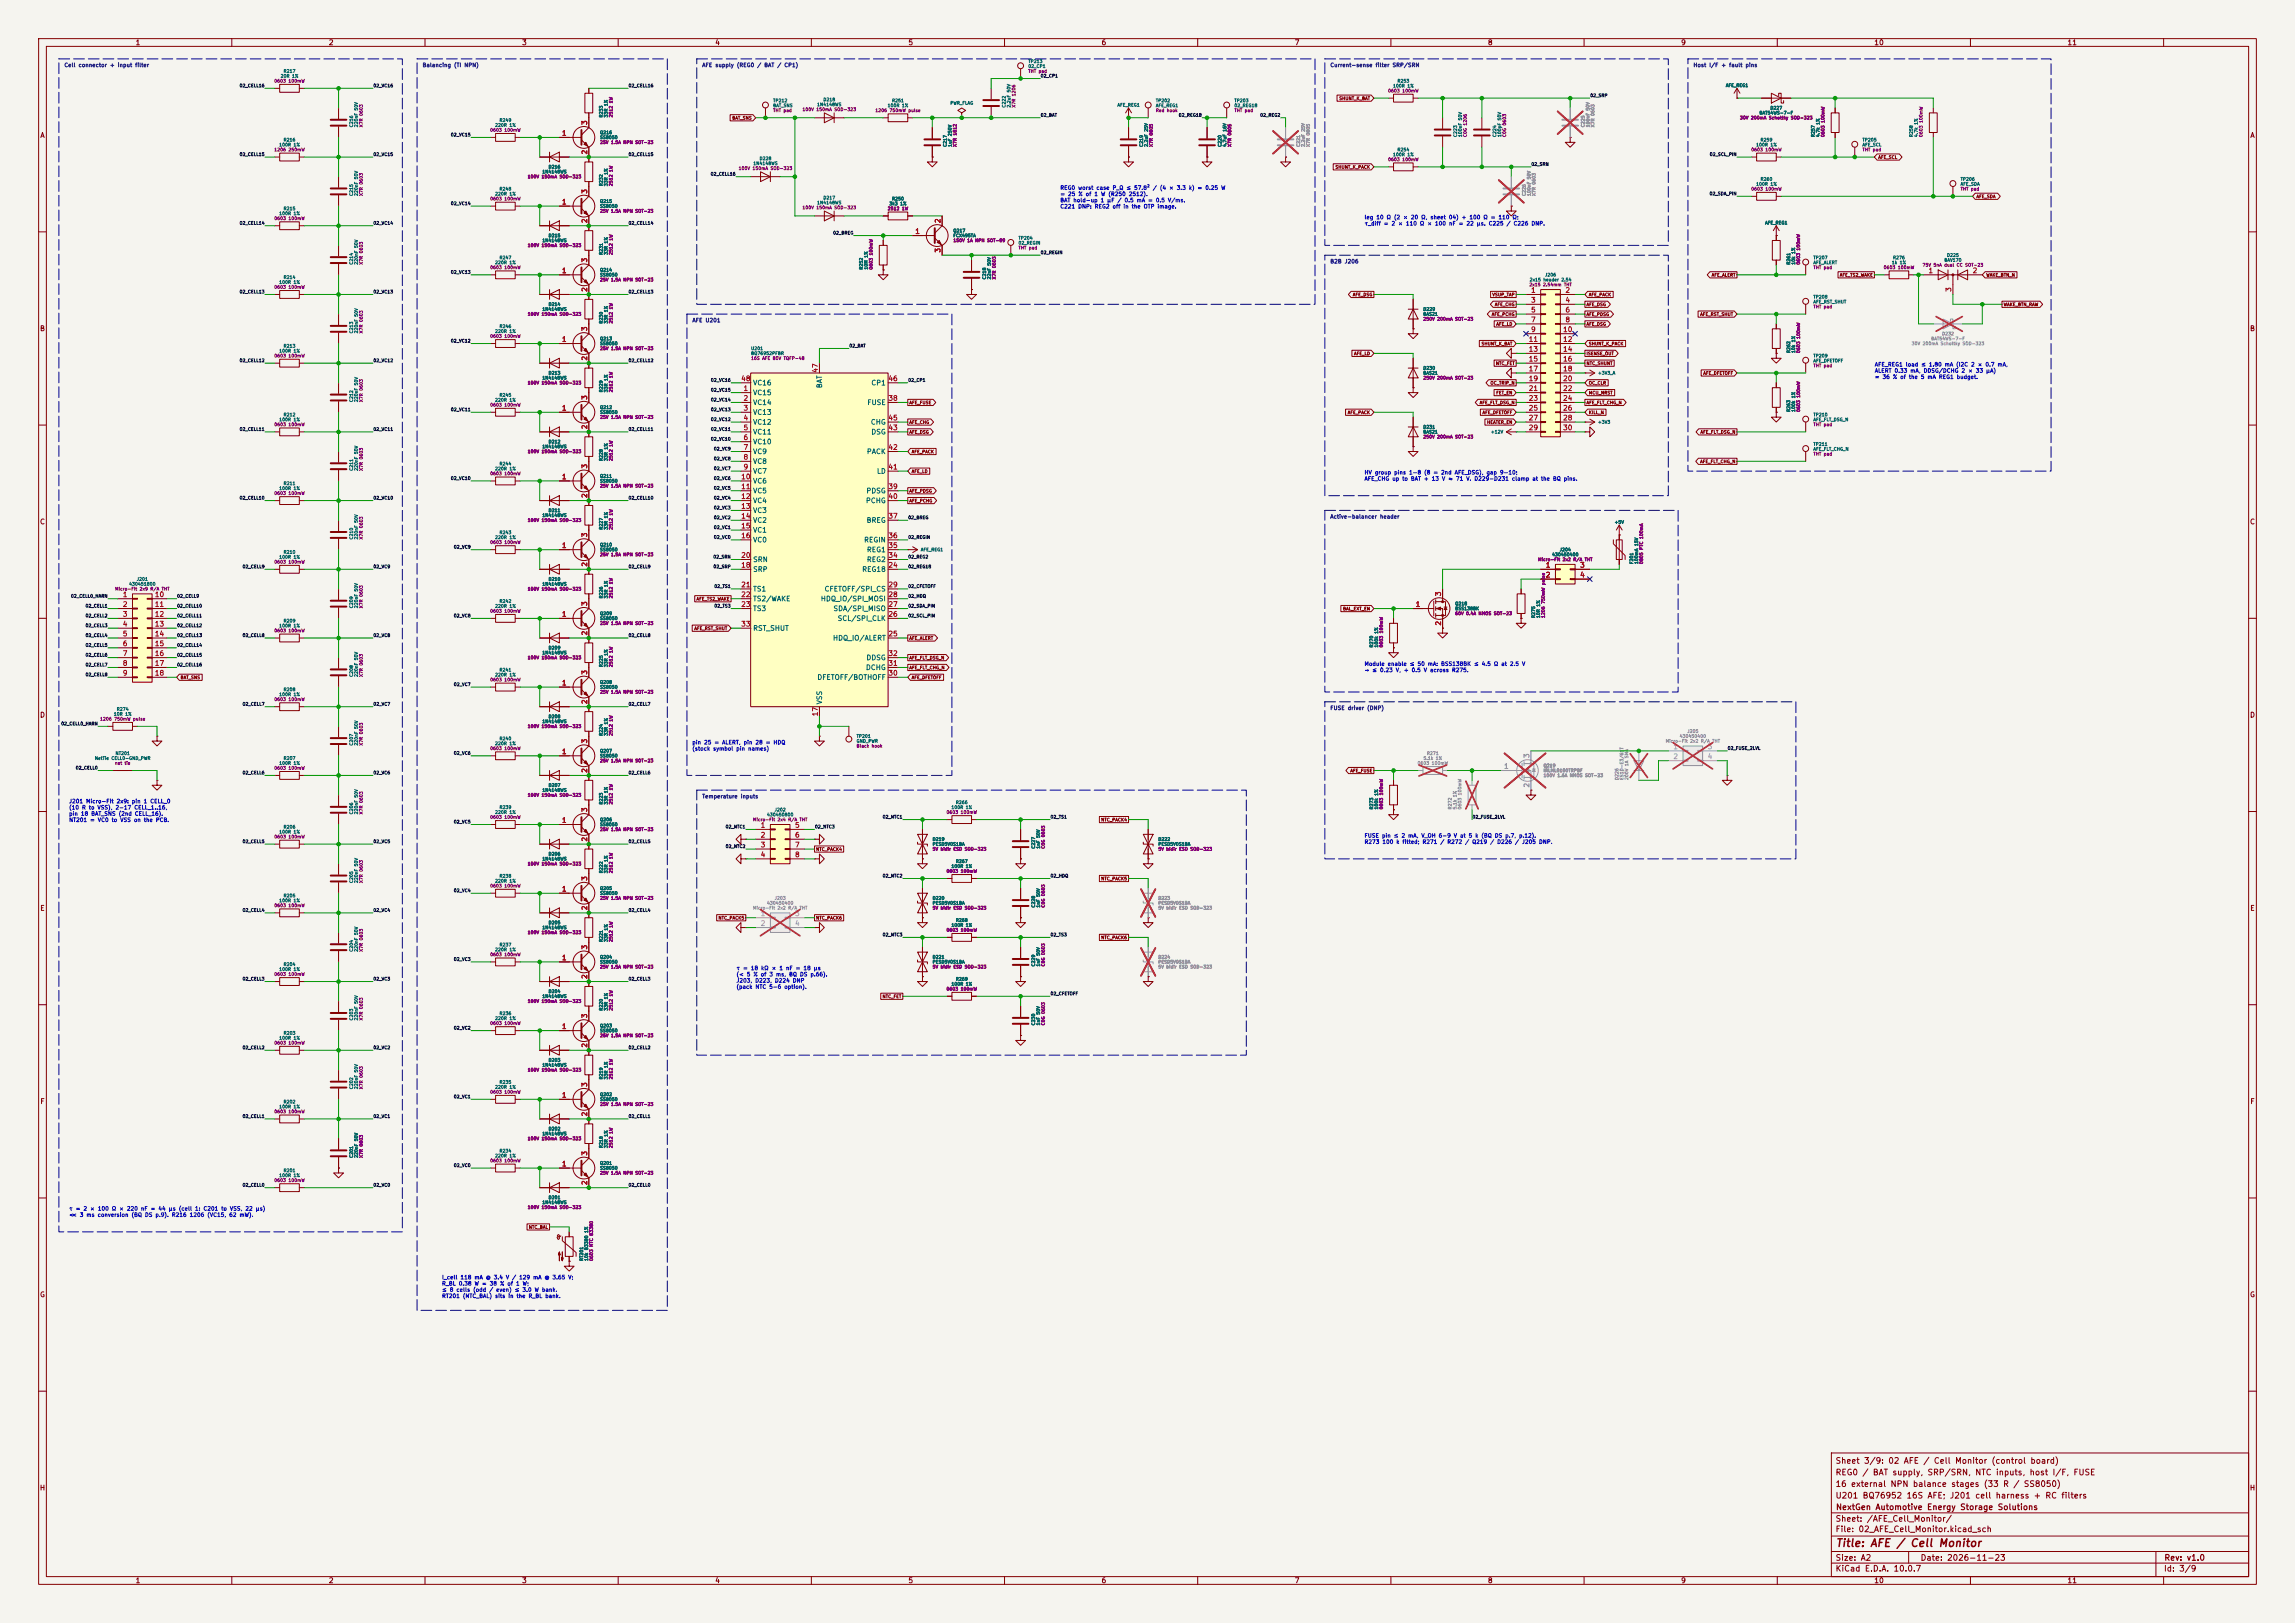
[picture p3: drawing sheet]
<svg xmlns="http://www.w3.org/2000/svg" width="594mm" height="420mm" viewBox="0 0 594 420" stroke-linecap="round" stroke-linejoin="round" font-family="sans-serif">
<defs><g id="words">
<text font-size="2" fill="#840000" x="475" y="400.8">Title: AFE / Cell Monitor</text>
<g font-size="1.5" fill="#840000">
<text x="475" y="382.1">REG0 / BAT supply, SRP/SRN, NTC inputs, host I/F, FUSE</text>
<text x="475" y="379.1">Sheet 3/9: 02 AFE / Cell Monitor (control board)</text>
<text x="475" y="388.1">U201 BQ76952 16S AFE; J201 cell harness + RC filters</text>
<text x="475" y="385.1">16 external NPN balance stages (33 R / SS8050)</text>
<text x="475" y="394.1">Sheet: /AFE_Cell_Monitor/</text>
<text x="475.1" y="391.1">NextGen Automotive Energy Storage Solutions</text>
<text x="475" y="396.8">File: 02_AFE_Cell_Monitor.kicad_sch</text>
<text x="475" y="407">KiCad E.D.A. 10.0.7</text>
<text x="475" y="404.2">Size: A2</text>
<text x="497" y="404.2">Date: 2026-11-23</text>
<text x="560" y="407">Id: 3/9</text>
<text x="560.1" y="404.2">Rev: v1.0</text>
</g>
<g font-size="1.3" fill="#840000">
<text x="35" y="12">1</text>
<text x="85" y="12">2</text>
<text x="135" y="12">3</text>
<text x="185" y="12">4</text>
<text x="235" y="12">5</text>
<text x="285" y="12">6</text>
<text x="335" y="12">7</text>
<text x="385" y="12">8</text>
<text x="435" y="12">9</text>
<text x="485" y="12">10</text>
<text x="535" y="12">11</text>
<text x="10.3" y="36">A</text>
<text x="582.3" y="36">A</text>
<text x="10.2" y="86">B</text>
<text x="582.2" y="86">B</text>
<text x="10.2" y="136">C</text>
<text x="582.2" y="136">C</text>
<text x="10.2" y="186">D</text>
<text x="582.2" y="186">D</text>
<text x="10.3" y="236">E</text>
<text x="582.3" y="236">E</text>
<text x="10.3" y="286">F</text>
<text x="582.3" y="286">F</text>
<text x="10.2" y="336">G</text>
<text x="582.2" y="336">G</text>
<text x="10.2" y="386">H</text>
<text x="582.2" y="386">H</text>
<text x="35" y="410">1</text>
<text x="85" y="410">2</text>
<text x="135" y="410">3</text>
<text x="185" y="410">4</text>
<text x="235" y="410">5</text>
<text x="285" y="410">6</text>
<text x="335" y="410">7</text>
<text x="385" y="410">8</text>
<text x="435" y="410">9</text>
<text x="485" y="410">10</text>
<text x="535" y="410">11</text>
</g>
<g font-size="1.3" fill="#a90000">
<text x="145.3" y="35.4">1</text>
<text x="152.3" y="32.5" transform="rotate(-90 152.3 32.5)">3</text>
<text x="152.3" y="40.1" transform="rotate(-90 152.3 40.1)">2</text>
<text x="145.3" y="53.2">1</text>
<text x="152.3" y="50.3" transform="rotate(-90 152.3 50.3)">3</text>
<text x="152.3" y="57.9" transform="rotate(-90 152.3 57.9)">2</text>
<text x="243.7" y="57.9" transform="rotate(-90 243.7 57.9)">2</text>
<text x="236.8" y="60.8">1</text>
<text x="243.7" y="65.5" transform="rotate(-90 243.7 65.5)">3</text>
<text x="145.3" y="71">1</text>
<text x="152.3" y="68" transform="rotate(-90 152.3 68)">3</text>
<text x="499" y="71">1</text>
<text x="510.4" y="71">2</text>
<text x="152.3" y="75.7" transform="rotate(-90 152.3 75.7)">2</text>
<text x="396.1" y="76.1">1</text>
<text x="405" y="76.1">2</text>
<text x="505.3" y="75.7" transform="rotate(-90 505.3 75.7)">3</text>
<text x="396.1" y="78.6">3</text>
<text x="396.1" y="81.1">5</text>
<text x="396.1" y="83.7">7</text>
<text x="405" y="78.6">4</text>
<text x="405" y="81.1">6</text>
<text x="405" y="83.7">8</text>
<text x="145.3" y="88.8">1</text>
<text x="152.3" y="85.8" transform="rotate(-90 152.3 85.8)">3</text>
<text x="395.5" y="88.8">11</text>
<text x="396.1" y="86.2">9</text>
<text x="404.4" y="86.2">10</text>
<text x="404.4" y="88.8">12</text>
<text x="152.3" y="93.4" transform="rotate(-90 152.3 93.4)">2</text>
<text x="395.5" y="91.3">13</text>
<text x="395.5" y="93.8">15</text>
<text x="404.4" y="91.3">14</text>
<text x="404.4" y="93.8">16</text>
<text x="191.7" y="98.9">48</text>
<text x="192.3" y="101.5">1</text>
<text x="212" y="96.6" transform="rotate(-90 212 96.6)">47</text>
<text x="229.8" y="98.9">46</text>
<text x="395.5" y="96.4">17</text>
<text x="395.5" y="98.9">19</text>
<text x="395.5" y="101.5">21</text>
<text x="404.4" y="96.4">18</text>
<text x="404.4" y="98.9">20</text>
<text x="404.4" y="101.5">22</text>
<text x="145.3" y="106.5">1</text>
<text x="152.3" y="103.6" transform="rotate(-90 152.3 103.6)">3</text>
<text x="192.3" y="104">2</text>
<text x="192.3" y="106.5">3</text>
<text x="229.8" y="104">38</text>
<text x="395.5" y="104">23</text>
<text x="395.5" y="106.5">25</text>
<text x="404.4" y="104">24</text>
<text x="404.4" y="106.5">26</text>
<text x="152.3" y="111.2" transform="rotate(-90 152.3 111.2)">2</text>
<text x="192.3" y="109.1">4</text>
<text x="192.3" y="111.6">5</text>
<text x="229.8" y="111.6">43</text>
<text x="229.8" y="109.1">45</text>
<text x="395.5" y="109.1">27</text>
<text x="395.5" y="111.6">29</text>
<text x="404.4" y="109.1">28</text>
<text x="404.4" y="111.6">30</text>
<text x="192.3" y="114.2">6</text>
<text x="192.3" y="116.7">7</text>
<text x="192.3" y="119.2">8</text>
<text x="229.8" y="116.7">42</text>
<text x="145.3" y="124.3">1</text>
<text x="152.3" y="121.4" transform="rotate(-90 152.3 121.4)">3</text>
<text x="191.7" y="124.3">10</text>
<text x="192.3" y="121.8">9</text>
<text x="229.8" y="121.8">41</text>
<text x="152.3" y="129" transform="rotate(-90 152.3 129)">2</text>
<text x="191.7" y="126.9">11</text>
<text x="191.7" y="129.4">12</text>
<text x="191.7" y="131.9">13</text>
<text x="229.8" y="126.9">39</text>
<text x="229.8" y="129.4">40</text>
<text x="191.7" y="134.5">14</text>
<text x="191.7" y="137">15</text>
<text x="229.8" y="134.5">37</text>
<text x="145.3" y="142.1">1</text>
<text x="152.3" y="139.2" transform="rotate(-90 152.3 139.2)">3</text>
<text x="191.7" y="139.6">16</text>
<text x="229.8" y="142.1">35</text>
<text x="229.8" y="139.6">36</text>
<text x="152.3" y="146.8" transform="rotate(-90 152.3 146.8)">2</text>
<text x="191.7" y="147.2">18</text>
<text x="191.7" y="144.6">20</text>
<text x="229.8" y="147.2">24</text>
<text x="229.8" y="144.6">34</text>
<text x="400" y="147.2">1</text>
<text x="400" y="149.7">2</text>
<text x="408.8" y="147.2">3</text>
<text x="408.8" y="149.7">4</text>
<text x="31.7" y="154.8">1</text>
<text x="39.9" y="154.8">10</text>
<text x="191.7" y="152.3">21</text>
<text x="191.7" y="154.8">22</text>
<text x="229.8" y="154.8">28</text>
<text x="229.8" y="152.3">29</text>
<text x="373.2" y="154.4" transform="rotate(-90 373.2 154.4)">3</text>
<text x="31.7" y="157.3">2</text>
<text x="31.7" y="159.9">3</text>
<text x="39.9" y="157.3">11</text>
<text x="39.9" y="159.9">12</text>
<text x="145.3" y="159.9">1</text>
<text x="152.3" y="156.9" transform="rotate(-90 152.3 156.9)">3</text>
<text x="191.7" y="157.3">23</text>
<text x="229.8" y="159.9">26</text>
<text x="229.8" y="157.3">27</text>
<text x="366.3" y="157.3">1</text>
<text x="31.7" y="162.4">4</text>
<text x="31.7" y="165">5</text>
<text x="31.7" y="167.5">6</text>
<text x="39.9" y="162.4">13</text>
<text x="39.9" y="165">14</text>
<text x="39.9" y="167.5">15</text>
<text x="152.3" y="164.6" transform="rotate(-90 152.3 164.6)">2</text>
<text x="191.7" y="162.4">33</text>
<text x="229.8" y="165">25</text>
<text x="373.2" y="162" transform="rotate(-90 373.2 162)">2</text>
<text x="31.7" y="170">7</text>
<text x="31.7" y="172.6">8</text>
<text x="39.9" y="170">16</text>
<text x="39.9" y="172.6">17</text>
<text x="229.8" y="172.6">31</text>
<text x="229.8" y="170">32</text>
<text x="31.7" y="175.1">9</text>
<text x="39.9" y="175.1">18</text>
<text x="145.3" y="177.7">1</text>
<text x="152.3" y="174.7" transform="rotate(-90 152.3 174.7)">3</text>
<text x="229.8" y="175.1">30</text>
<text x="152.3" y="182.3" transform="rotate(-90 152.3 182.3)">2</text>
<text x="212" y="185.5" transform="rotate(-90 212 185.5)">17</text>
<text x="145.3" y="195.4">1</text>
<text x="152.3" y="192.5" transform="rotate(-90 152.3 192.5)">3</text>
<text x="152.3" y="200.1" transform="rotate(-90 152.3 200.1)">2</text>
<text x="145.3" y="213.2">1</text>
<text x="152.3" y="210.3" transform="rotate(-90 152.3 210.3)">3</text>
<text x="196.8" y="214.5">1</text>
<text x="205.6" y="214.5">5</text>
<text x="152.3" y="217.9" transform="rotate(-90 152.3 217.9)">2</text>
<text x="196.8" y="217">2</text>
<text x="196.8" y="219.6">3</text>
<text x="205.6" y="217">6</text>
<text x="205.6" y="219.6">7</text>
<text x="196.8" y="222.1">4</text>
<text x="205.6" y="222.1">8</text>
<text x="145.3" y="231">1</text>
<text x="152.3" y="228.1" transform="rotate(-90 152.3 228.1)">3</text>
<text x="152.3" y="235.7" transform="rotate(-90 152.3 235.7)">2</text>
<text x="152.3" y="245.8" transform="rotate(-90 152.3 245.8)">3</text>
<text x="145.3" y="248.8">1</text>
<text x="152.3" y="253.5" transform="rotate(-90 152.3 253.5)">2</text>
<text x="152.3" y="263.6" transform="rotate(-90 152.3 263.6)">3</text>
<text x="145.3" y="266.6">1</text>
<text x="152.3" y="271.2" transform="rotate(-90 152.3 271.2)">2</text>
<text x="152.3" y="281.4" transform="rotate(-90 152.3 281.4)">3</text>
<text x="145.3" y="284.3">1</text>
<text x="152.3" y="289" transform="rotate(-90 152.3 289)">2</text>
<text x="152.3" y="299.2" transform="rotate(-90 152.3 299.2)">3</text>
<text x="145.3" y="302.1">1</text>
<text x="152.3" y="306.8" transform="rotate(-90 152.3 306.8)">2</text>
</g>
<g font-size="1.3" fill="#006464">
<text x="194.8" y="100">VC16</text>
<text x="213.1" y="100.6" transform="rotate(-90 213.1 100.6)">BAT</text>
<text x="225.4" y="100">CP1</text>
<text x="194.8" y="102.6">VC15</text>
<text x="194.8" y="105.1">VC14</text>
<text x="194.8" y="107.6">VC13</text>
<text x="224.4" y="105.1">FUSE</text>
<text x="194.8" y="110.2">VC12</text>
<text x="194.8" y="112.7">VC11</text>
<text x="225.3" y="110.2">CHG</text>
<text x="225.4" y="112.7">DSG</text>
<text x="194.8" y="115.3">VC10</text>
<text x="194.8" y="117.8">VC9</text>
<text x="224.2" y="117.8">PACK</text>
<text x="194.8" y="120.3">VC8</text>
<text x="194.8" y="122.9">VC7</text>
<text x="194.8" y="125.4">VC6</text>
<text x="226.8" y="122.9">LD</text>
<text x="194.8" y="128">VC5</text>
<text x="194.8" y="130.5">VC4</text>
<text x="224" y="130.5">PCHG</text>
<text x="224.1" y="128">PDSG</text>
<text x="194.8" y="133">VC3</text>
<text x="194.8" y="135.6">VC2</text>
<text x="224.2" y="135.6">BREG</text>
<text x="194.8" y="138.1">VC1</text>
<text x="194.8" y="140.7">VC0</text>
<text x="223.5" y="140.7">REGIN</text>
<text x="224.2" y="143.2">REG1</text>
<text x="194.8" y="148.3">SRP</text>
<text x="194.8" y="145.7">SRN</text>
<text x="223" y="148.3">REG18</text>
<text x="224.2" y="145.7">REG2</text>
<text x="194.8" y="153.4">TS1</text>
<text x="194.8" y="155.9">TS2/WAKE</text>
<text x="212.3" y="155.9">HDQ_IO/SPI_MOSI</text>
<text x="213.3" y="153.4">CFETOFF/SPI_CS</text>
<text x="194.8" y="158.4">TS3</text>
<text x="215.6" y="158.4">SDA/SPI_MISO</text>
<text x="216.7" y="161">SCL/SPI_CLK</text>
<text x="194.8" y="163.5">RST_SHUT</text>
<text x="215.5" y="166.1">HDQ_IO/ALERT</text>
<text x="224" y="173.7">DCHG</text>
<text x="224.1" y="171.1">DDSG</text>
<text x="211.4" y="176.2">DFETOFF/BOTHOFF</text>
<text x="213.1" y="182.4" transform="rotate(-90 213.1 182.4)">VSS</text>
</g>
<g font-size="1.3" fill="#a5a4a2">
<text x="396.1" y="196.3" transform="rotate(-90 396.1 196.3)">3</text>
<text x="433" y="194.2">1</text>
<text x="433" y="196.7">2</text>
<text x="441.9" y="194.2">3</text>
<text x="441.9" y="196.7">4</text>
<text x="389.2" y="199.3">1</text>
<text x="396.1" y="203.9" transform="rotate(-90 396.1 203.9)">2</text>
<text x="196.8" y="237.4">1</text>
<text x="196.8" y="239.9">2</text>
<text x="205.6" y="237.4">3</text>
<text x="205.6" y="239.9">4</text>
</g>
<g font-size="1" fill="#000084">
<text x="16.5" y="17.6">Cell connector + input filter</text>
<text x="109.3" y="17.6">Balancing (TI NPN)</text>
<text x="181.6" y="17.6">AFE supply (REG0 / BAT / CP1)</text>
<text x="344.2" y="17.6">Current-sense filter SRP/SRN</text>
<text x="438.2" y="17.6">Host I/F + fault pins</text>
<text x="344.2" y="68.4">B2B J206</text>
<text x="179.1" y="83.6">AFE U201</text>
<text x="344.2" y="134.4">Active-balancer header</text>
<text x="344.2" y="184">FUSE driver (DNP)</text>
<text x="181.6" y="206.8">Temperature inputs</text>
</g>
<g font-size="1" fill="#0000c2">
<text x="274.3" y="49.4">REG0 worst case P_Q ≤ 57.8² / (4 × 3.3 k) = 0.25 W</text>
<text x="274.3" y="51">= 25 % of 1 W (R250 2512).</text>
<text x="274.3" y="52.6">BAT hold-up 1 µF / 0.5 mA = 0.5 V/ms.</text>
<text x="274.3" y="54.2">C221 DNP: REG2 off in the OTP image.</text>
<text x="353.1" y="57">leg 10 Ω (2 × 20 Ω, sheet 04) + 100 Ω = 110 Ω;</text>
<text x="353.1" y="58.6">τ_diff = 2 × 110 Ω × 100 nF = 22 µs. C225 / C226 DNP.</text>
<text x="485.1" y="95.1">AFE_REG1 load ≤ 1.80 mA (I2C 2 × 0.7 mA,</text>
<text x="485.1" y="96.7">ALERT 0.33 mA, DDSG/DCHG 2 × 33 µA)</text>
<text x="485.1" y="98.3">= 36 % of the 5 mA REG1 budget.</text>
<text x="353.1" y="123">HV group pins 1-8 (8 = 2nd AFE_DSG), gap 9-10;</text>
<text x="353.1" y="124.6">AFE_CHG up to BAT + 13 V ≈ 71 V. D229-D231 clamp at the BQ pins.</text>
<text x="353.1" y="172.5">Module enable ≤ 50 mA: BSS138BK ≤ 4.5 Ω at 2.5 V</text>
<text x="353.1" y="174.2">→ ≤ 0.23 V, + 0.5 V across R275.</text>
<text x="179.1" y="192.9">pin 25 = ALERT, pin 28 = HDQ</text>
<text x="179.1" y="194.5">(stock symbol pin names)</text>
<text x="17.8" y="208.1">J201 Micro-Fit 2x9: pin 1 CELL_0</text>
<text x="17.8" y="209.7">(10 R to VSS), 2-17 CELL_1..16,</text>
<text x="17.8" y="211.3">pin 18 BAT_SNS (2nd CELL_16).</text>
<text x="17.8" y="212.9">NT201 = VC0 to VSS on the PCB.</text>
<text x="353.1" y="217">FUSE pin ≤ 2 mA, V_OH 6-9 V at 5 k (BQ DS p.7, p.12).</text>
<text x="353.1" y="218.6">R273 100 k fitted; R271 / R272 / Q219 / D226 / J205 DNP.</text>
<text x="190.5" y="251.3">τ = 18 kΩ × 1 nF = 18 µs</text>
<text x="190.5" y="252.9">(&lt; 5 % of 3 ms, BQ DS p.66).</text>
<text x="190.5" y="254.5">J203, D223, D224 DNP</text>
<text x="190.5" y="256.1">(pack NTC 5-6 option).</text>
<text x="17.8" y="313.5">τ = 2 × 100 Ω × 220 nF = 44 µs (cell 1: C201 to VSS, 22 µs)</text>
<text x="17.8" y="315.1">≪ 3 ms conversion (BQ DS p.9). R216 1206 (VC15, 62 mW).</text>
<text x="114.3" y="331.3">I_cell 118 mA @ 3.4 V / 129 mA @ 3.65 V;</text>
<text x="114.3" y="332.9">R_BL 0.38 W = 38 % of 1 W;</text>
<text x="114.3" y="334.5">≤ 8 cells (odd / even) ≤ 3.0 W bank.</text>
<text x="114.3" y="336.1">RT201 (NTC_BAL) sits in the R_BL bank.</text>
</g>
<g font-size=".8" fill="#006464">
<text x="266.1" y="16.5">TP213</text>
<text x="266.1" y="17.7">02_CP1</text>
<text x="72.5" y="20.3">20R 1%</text>
<text x="73.3" y="19">R217</text>
<text x="360.5" y="22.8">100R 1%</text>
<text x="361.6" y="21.6">R253</text>
<text x="446.6" y="22.7">AFE_REG1</text>
<text x="200" y="26.6">TP212</text>
<text x="200" y="27.9">BAT_SNS</text>
<text x="211.4" y="27.7">1N4148WS</text>
<text x="213" y="26.4">D218</text>
<text x="229.6" y="27.9">100R 1%</text>
<text x="230.8" y="26.6">R251</text>
<text x="245.9" y="27.3">PWR_FLAG</text>
<text x="260.4" y="27.9" transform="rotate(-90 260.4 27.9)">C222</text>
<text x="261.7" y="27.9" transform="rotate(-90 261.7 27.9)">2.2uF 50V</text>
<text x="289.1" y="27.8">AFE_REG1</text>
<text x="299.1" y="26.6">TP202</text>
<text x="299.1" y="27.9">AFE_REG1</text>
<text x="319.4" y="26.6">TP203</text>
<text x="319.4" y="27.9">02_REG18</text>
<text x="455.3" y="29.8">BAT54WS-7-F</text>
<text x="458.1" y="28.5">D227</text>
<text x="91.5" y="33" transform="rotate(-90 91.5 33)">C216</text>
<text x="92.8" y="33" transform="rotate(-90 92.8 33)">220nF 50V</text>
<text x="128" y="33">220R 1%</text>
<text x="129.2" y="31.7">R249</text>
<text x="155.2" y="34.9">Q216</text>
<text x="156.2" y="30.5" transform="rotate(-90 156.2 30.5)">R233</text>
<text x="157.4" y="30.5" transform="rotate(-90 157.4 30.5)">33R 1%</text>
<text x="377.3" y="35.6" transform="rotate(-90 377.3 35.6)">C223</text>
<text x="378.6" y="35.6" transform="rotate(-90 378.6 35.6)">100nF 50V</text>
<text x="387.4" y="35.6" transform="rotate(-90 387.4 35.6)">C224</text>
<text x="388.7" y="35.6" transform="rotate(-90 388.7 35.6)">100pF 50V</text>
<text x="469.9" y="35.6" transform="rotate(-90 469.9 35.6)">R257</text>
<text x="471.1" y="35.6" transform="rotate(-90 471.1 35.6)">4.7k 1%</text>
<text x="495.3" y="35.6" transform="rotate(-90 495.3 35.6)">R258</text>
<text x="496.5" y="35.6" transform="rotate(-90 496.5 35.6)">4.7k 1%</text>
<text x="72.2" y="38.1">100R 1%</text>
<text x="73.3" y="36.8">R216</text>
<text x="155.2" y="36.2">SS8050</text>
<text x="196.5" y="41.6">D228</text>
<text x="245.2" y="38.1" transform="rotate(-90 245.2 38.1)">C217</text>
<text x="246.5" y="38.1" transform="rotate(-90 246.5 38.1)">1uF 250V</text>
<text x="296" y="38.1" transform="rotate(-90 296 38.1)">C219</text>
<text x="297.3" y="38.1" transform="rotate(-90 297.3 38.1)">2.2uF 25V</text>
<text x="316.3" y="38.1" transform="rotate(-90 316.3 38.1)">C220</text>
<text x="317.6" y="38.1" transform="rotate(-90 317.6 38.1)">4.7uF 16V</text>
<text x="360.5" y="40.6">100R 1%</text>
<text x="361.6" y="39.3">R254</text>
<text x="454.4" y="38.1">100R 1%</text>
<text x="455.6" y="36.8">R259</text>
<text x="482" y="36.8">TP205</text>
<text x="482" y="38.1">AFE_SCL</text>
<text x="140.3" y="45.1">1N4148WS</text>
<text x="141.9" y="43.8">D216</text>
<text x="194.9" y="42.9">1N4148WS</text>
<text x="455.6" y="47">R260</text>
<text x="507.4" y="47">TP206</text>
<text x="91.5" y="50.8" transform="rotate(-90 91.5 50.8)">C215</text>
<text x="92.8" y="50.8" transform="rotate(-90 92.8 50.8)">220nF 50V</text>
<text x="128" y="50.8">220R 1%</text>
<text x="129.2" y="49.5">R248</text>
<text x="155.2" y="52.7">Q215</text>
<text x="155.2" y="53.9">SS8050</text>
<text x="156.2" y="48.3" transform="rotate(-90 156.2 48.3)">R232</text>
<text x="157.4" y="48.3" transform="rotate(-90 157.4 48.3)">33R 1%</text>
<text x="211.4" y="53.1">1N4148WS</text>
<text x="213" y="51.8">D217</text>
<text x="230.1" y="53.3">3k3 1%</text>
<text x="230.8" y="52">R250</text>
<text x="454.4" y="48.2">100R 1%</text>
<text x="507.4" y="48.2">AFE_SDA</text>
<text x="72.2" y="55.8">100R 1%</text>
<text x="73.3" y="54.6">R215</text>
<text x="456.8" y="58.3">AFE_REG1</text>
<text x="140.3" y="62.8">1N4148WS</text>
<text x="141.9" y="61.6">D215</text>
<text x="246.6" y="60.3">Q217</text>
<text x="246.6" y="61.6">FCX495TA</text>
<text x="263.5" y="62.2">TP204</text>
<text x="263.5" y="63.5">02_REGIN</text>
<text x="91.5" y="68.6" transform="rotate(-90 91.5 68.6)">C214</text>
<text x="92.8" y="68.6" transform="rotate(-90 92.8 68.6)">220nF 50V</text>
<text x="128" y="68.5">220R 1%</text>
<text x="129.2" y="67.3">R247</text>
<text x="155.2" y="70.5">Q214</text>
<text x="155.2" y="71.7">SS8050</text>
<text x="156.2" y="66" transform="rotate(-90 156.2 66)">R231</text>
<text x="157.4" y="66" transform="rotate(-90 157.4 66)">33R 1%</text>
<text x="223.5" y="69.9" transform="rotate(-90 223.5 69.9)">R252</text>
<text x="224.8" y="69.9" transform="rotate(-90 224.8 69.9)">10M 1%</text>
<text x="399.8" y="71.7">J206</text>
<text x="463.5" y="68.6" transform="rotate(-90 463.5 68.6)">R261</text>
<text x="464.8" y="68.6" transform="rotate(-90 464.8 68.6)">10k 1%</text>
<text x="469.3" y="67.3">TP207</text>
<text x="469.3" y="68.5">AFE_ALERT</text>
<text x="489.6" y="68.5">1k 1%</text>
<text x="489.9" y="67.3">R276</text>
<text x="503.2" y="67.9">BAV170</text>
<text x="503.8" y="66.6">D225</text>
<text x="72.2" y="73.6">100R 1%</text>
<text x="73.3" y="72.4">R214</text>
<text x="255.4" y="72.4" transform="rotate(-90 255.4 72.4)">C218</text>
<text x="256.6" y="72.4" transform="rotate(-90 256.6 72.4)">22nF 50V</text>
<text x="395.8" y="73">2x15 header 2.54</text>
<text x="469.3" y="77.4">TP208</text>
<text x="140.3" y="80.6">1N4148WS</text>
<text x="141.9" y="79.3">D214</text>
<text x="156.2" y="83.8" transform="rotate(-90 156.2 83.8)">R230</text>
<text x="157.4" y="83.8" transform="rotate(-90 157.4 83.8)">33R 1%</text>
<text x="368.3" y="80.6">D229</text>
<text x="368.3" y="81.9">BAS21</text>
<text x="469.3" y="78.7">AFE_RST_SHUT</text>
<text x="91.5" y="86.4" transform="rotate(-90 91.5 86.4)">C213</text>
<text x="92.8" y="86.4" transform="rotate(-90 92.8 86.4)">220nF 50V</text>
<text x="128" y="86.3">220R 1%</text>
<text x="129.2" y="85.1">R246</text>
<text x="155.2" y="88.2">Q213</text>
<text x="155.2" y="89.5">SS8050</text>
<text x="72.2" y="91.4">100R 1%</text>
<text x="73.3" y="90.1">R213</text>
<text x="194.3" y="90.8">U201</text>
<text x="194.3" y="92">BQ76952PFBR</text>
<text x="368.3" y="95.9">D230</text>
<text x="463.5" y="91.4" transform="rotate(-90 463.5 91.4)">R262</text>
<text x="464.8" y="91.4" transform="rotate(-90 464.8 91.4)">10k 1%</text>
<text x="469.3" y="92.7">TP209</text>
<text x="469.3" y="93.9">AFE_DFETOFF</text>
<text x="140.3" y="98.4">1N4148WS</text>
<text x="141.9" y="97.1">D213</text>
<text x="156.2" y="101.6" transform="rotate(-90 156.2 101.6)">R229</text>
<text x="157.4" y="101.6" transform="rotate(-90 157.4 101.6)">33R 1%</text>
<text x="368.3" y="97.1">BAS21</text>
<text x="413.5" y="97.1">+3V3_A</text>
<text x="73.3" y="107.9">R212</text>
<text x="91.5" y="104.1" transform="rotate(-90 91.5 104.1)">C212</text>
<text x="92.8" y="104.2" transform="rotate(-90 92.8 104.2)">220nF 50V</text>
<text x="128" y="104.1">220R 1%</text>
<text x="129.2" y="102.8">R245</text>
<text x="155.2" y="106">Q212</text>
<text x="155.2" y="107.3">SS8050</text>
<text x="463.5" y="106.7" transform="rotate(-90 463.5 106.7)">R263</text>
<text x="464.8" y="106.7" transform="rotate(-90 464.8 106.7)">100k 1%</text>
<text x="469.3" y="107.9">TP210</text>
<text x="72.2" y="109.2">100R 1%</text>
<text x="368.3" y="111.1">D231</text>
<text x="368.3" y="112.4">BAS21</text>
<text x="385.8" y="112.4">+12V</text>
<text x="413.5" y="109.8">+3V3</text>
<text x="469.3" y="109.2">AFE_FLT_DSG_N</text>
<text x="140.3" y="116.2">1N4148WS</text>
<text x="141.9" y="114.9">D212</text>
<text x="156.2" y="119.4" transform="rotate(-90 156.2 119.4)">R228</text>
<text x="157.4" y="119.4" transform="rotate(-90 157.4 119.4)">33R 1%</text>
<text x="469.3" y="115.5">TP211</text>
<text x="469.3" y="116.8">AFE_FLT_CHG_N</text>
<text x="73.3" y="125.7">R211</text>
<text x="91.5" y="121.9" transform="rotate(-90 91.5 121.9)">C211</text>
<text x="92.8" y="121.9" transform="rotate(-90 92.8 121.9)">220nF 50V</text>
<text x="128" y="121.9">220R 1%</text>
<text x="129.2" y="120.6">R244</text>
<text x="155.2" y="123.8">Q211</text>
<text x="155.2" y="125.1">SS8050</text>
<text x="72.2" y="127">100R 1%</text>
<text x="140.3" y="134">1N4148WS</text>
<text x="141.9" y="132.7">D211</text>
<text x="156.2" y="137.2" transform="rotate(-90 156.2 137.2)">R227</text>
<text x="157.4" y="137.2" transform="rotate(-90 157.4 137.2)">33R 1%</text>
<text x="417.8" y="135.7">+5V</text>
<text x="73.3" y="143.5">R210</text>
<text x="91.5" y="139.7" transform="rotate(-90 91.5 139.7)">C210</text>
<text x="92.8" y="139.7" transform="rotate(-90 92.8 139.7)">220nF 50V</text>
<text x="128" y="139.7">220R 1%</text>
<text x="129.2" y="138.4">R243</text>
<text x="155.2" y="141.6">Q210</text>
<text x="155.2" y="142.8">SS8050</text>
<text x="238.2" y="142.8">AFE_REG1</text>
<text x="403.6" y="142.8">J204</text>
<text x="72.2" y="144.7">100R 1%</text>
<text x="401.6" y="144.1">430450400</text>
<text x="422.9" y="146.1" transform="rotate(-90 422.9 146.1)">F201</text>
<text x="424.1" y="146.1" transform="rotate(-90 424.1 146.1)">100mA 15V</text>
<text x="33.3" y="151.7">430451800</text>
<text x="35.3" y="150.5">J201</text>
<text x="140.3" y="151.7">1N4148WS</text>
<text x="141.9" y="150.5">D210</text>
<text x="156.2" y="154.9" transform="rotate(-90 156.2 154.9)">R226</text>
<text x="157.4" y="154.9" transform="rotate(-90 157.4 154.9)">33R 1%</text>
<text x="73.3" y="161.3">R209</text>
<text x="91.5" y="157.5" transform="rotate(-90 91.5 157.5)">C209</text>
<text x="92.8" y="157.5" transform="rotate(-90 92.8 157.5)">220nF 50V</text>
<text x="128" y="157.4">220R 1%</text>
<text x="129.2" y="156.2">R242</text>
<text x="155.2" y="159.4">Q209</text>
<text x="155.2" y="160.6">SS8050</text>
<text x="376.5" y="156.8">Q218</text>
<text x="376.5" y="158.1">BSS138BK</text>
<text x="397.5" y="160" transform="rotate(-90 397.5 160)">R275</text>
<text x="398.7" y="160" transform="rotate(-90 398.7 160)">10R 1%</text>
<text x="72.2" y="162.5">100R 1%</text>
<text x="355.6" y="167.6" transform="rotate(-90 355.6 167.6)">R270</text>
<text x="356.8" y="167.7" transform="rotate(-90 356.8 167.7)">100k 1%</text>
<text x="129.2" y="174">R241</text>
<text x="140.3" y="169.5">1N4148WS</text>
<text x="141.9" y="168.2">D209</text>
<text x="156.2" y="172.7" transform="rotate(-90 156.2 172.7)">R225</text>
<text x="157.4" y="172.7" transform="rotate(-90 157.4 172.7)">33R 1%</text>
<text x="73.3" y="179">R208</text>
<text x="91.5" y="175.3" transform="rotate(-90 91.5 175.3)">C208</text>
<text x="92.8" y="175.3" transform="rotate(-90 92.8 175.3)">220nF 50V</text>
<text x="128" y="175.2">220R 1%</text>
<text x="155.2" y="177.1">Q208</text>
<text x="155.2" y="178.4">SS8050</text>
<text x="29.4" y="185.4">10R 1%</text>
<text x="30.1" y="184.1">R274</text>
<text x="72.2" y="180.3">100R 1%</text>
<text x="129.2" y="191.7">R240</text>
<text x="140.3" y="187.3">1N4148WS</text>
<text x="141.9" y="186">D208</text>
<text x="156.2" y="190.5" transform="rotate(-90 156.2 190.5)">R224</text>
<text x="157.4" y="190.5" transform="rotate(-90 157.4 190.5)">33R 1%</text>
<text x="221.6" y="191.1">TP201</text>
<text x="24.5" y="196.8">NetTie CELL0-GND_PWR</text>
<text x="29.8" y="195.5">NT201</text>
<text x="73.3" y="196.8">R207</text>
<text x="91.5" y="193" transform="rotate(-90 91.5 193)">C207</text>
<text x="92.8" y="193.1" transform="rotate(-90 92.8 193.1)">220nF 50V</text>
<text x="128" y="193">220R 1%</text>
<text x="155.2" y="194.9">Q207</text>
<text x="155.2" y="196.2">SS8050</text>
<text x="221.6" y="192.4">GND_PWR</text>
<text x="72.2" y="198.1">100R 1%</text>
<text x="141.9" y="203.8">D207</text>
<text x="129.2" y="209.5">R239</text>
<text x="140.3" y="205.1">1N4148WS</text>
<text x="156.2" y="208.3" transform="rotate(-90 156.2 208.3)">R223</text>
<text x="157.4" y="208.3" transform="rotate(-90 157.4 208.3)">33R 1%</text>
<text x="246.2" y="209.5">100R 1%</text>
<text x="247.3" y="208.2">R266</text>
<text x="355.6" y="209.6" transform="rotate(-90 355.6 209.6)">R273</text>
<text x="356.8" y="209.6" transform="rotate(-90 356.8 209.6)">100k 1%</text>
<text x="72.2" y="215.9">100R 1%</text>
<text x="73.3" y="214.6">R206</text>
<text x="91.5" y="210.8" transform="rotate(-90 91.5 210.8)">C206</text>
<text x="92.8" y="210.8" transform="rotate(-90 92.8 210.8)">220nF 50V</text>
<text x="128" y="210.8">220R 1%</text>
<text x="155.2" y="212.7">Q206</text>
<text x="155.2" y="214">SS8050</text>
<text x="198.4" y="211.4">430450800</text>
<text x="200.4" y="210.2">J202</text>
<text x="141.9" y="221.6">D206</text>
<text x="241.3" y="217.8">D219</text>
<text x="241.3" y="219">PESD5V0S1BA</text>
<text x="268.1" y="219.7" transform="rotate(-90 268.1 219.7)">C227</text>
<text x="269.3" y="219.7" transform="rotate(-90 269.3 219.7)">1nF 50V</text>
<text x="299.7" y="217.8">D222</text>
<text x="299.7" y="219">PESD5V0S1BA</text>
<text x="129.2" y="227.3">R238</text>
<text x="140.3" y="222.9">1N4148WS</text>
<text x="156.2" y="226.1" transform="rotate(-90 156.2 226.1)">R222</text>
<text x="157.4" y="226.1" transform="rotate(-90 157.4 226.1)">33R 1%</text>
<text x="246.2" y="224.8">100R 1%</text>
<text x="247.3" y="223.5">R267</text>
<text x="72.2" y="233.6">100R 1%</text>
<text x="73.3" y="232.4">R205</text>
<text x="91.5" y="228.6" transform="rotate(-90 91.5 228.6)">C205</text>
<text x="92.8" y="228.6" transform="rotate(-90 92.8 228.6)">220nF 50V</text>
<text x="128" y="228.6">220R 1%</text>
<text x="155.2" y="230.5">Q205</text>
<text x="155.2" y="231.7">SS8050</text>
<text x="241.3" y="233">D220</text>
<text x="141.9" y="239.4">D205</text>
<text x="241.3" y="234.3">PESD5V0S1BA</text>
<text x="246.2" y="240">100R 1%</text>
<text x="247.3" y="238.7">R268</text>
<text x="268.1" y="235" transform="rotate(-90 268.1 235)">C228</text>
<text x="269.3" y="235" transform="rotate(-90 269.3 235)">1nF 50V</text>
<text x="129.2" y="245.1">R237</text>
<text x="140.3" y="240.6">1N4148WS</text>
<text x="156.2" y="243.8" transform="rotate(-90 156.2 243.8)">R221</text>
<text x="157.4" y="243.8" transform="rotate(-90 157.4 243.8)">33R 1%</text>
<text x="72.2" y="251.4">100R 1%</text>
<text x="73.3" y="250.2">R204</text>
<text x="91.5" y="246.4" transform="rotate(-90 91.5 246.4)">C204</text>
<text x="92.8" y="246.4" transform="rotate(-90 92.8 246.4)">220nF 50V</text>
<text x="128" y="246.3">220R 1%</text>
<text x="155.2" y="248.3">Q204</text>
<text x="155.2" y="249.5">SS8050</text>
<text x="241.3" y="248.3">D221</text>
<text x="241.3" y="249.5">PESD5V0S1BA</text>
<text x="268.1" y="250.2" transform="rotate(-90 268.1 250.2)">C229</text>
<text x="269.3" y="250.2" transform="rotate(-90 269.3 250.2)">1nF 50V</text>
<text x="141.9" y="257.1">D204</text>
<text x="246.2" y="255.2">100R 1%</text>
<text x="247.3" y="254">R269</text>
<text x="129.2" y="262.9">R236</text>
<text x="140.3" y="258.4">1N4148WS</text>
<text x="156.2" y="261.6" transform="rotate(-90 156.2 261.6)">R220</text>
<text x="157.4" y="261.6" transform="rotate(-90 157.4 261.6)">33R 1%</text>
<text x="72.2" y="269.2">100R 1%</text>
<text x="73.3" y="267.9">R203</text>
<text x="91.5" y="264.2" transform="rotate(-90 91.5 264.2)">C203</text>
<text x="92.8" y="264.2" transform="rotate(-90 92.8 264.2)">220nF 50V</text>
<text x="128" y="264.1">220R 1%</text>
<text x="155.2" y="266">Q203</text>
<text x="155.2" y="267.3">SS8050</text>
<text x="268.1" y="265.4" transform="rotate(-90 268.1 265.4)">C230</text>
<text x="269.3" y="265.4" transform="rotate(-90 269.3 265.4)">1nF 50V</text>
<text x="141.9" y="274.9">D203</text>
<text x="91.5" y="281.9" transform="rotate(-90 91.5 281.9)">C202</text>
<text x="92.8" y="282" transform="rotate(-90 92.8 282)">220nF 50V</text>
<text x="128" y="281.9">220R 1%</text>
<text x="129.2" y="280.6">R235</text>
<text x="140.3" y="276.2">1N4148WS</text>
<text x="156.2" y="279.4" transform="rotate(-90 156.2 279.4)">R219</text>
<text x="157.4" y="279.4" transform="rotate(-90 157.4 279.4)">33R 1%</text>
<text x="72.2" y="287">100R 1%</text>
<text x="73.3" y="285.7">R202</text>
<text x="155.2" y="283.8">Q202</text>
<text x="155.2" y="285.1">SS8050</text>
<text x="140.3" y="294">1N4148WS</text>
<text x="141.9" y="292.7">D202</text>
<text x="91.5" y="299.7" transform="rotate(-90 91.5 299.7)">C201</text>
<text x="92.8" y="299.7" transform="rotate(-90 92.8 299.7)">220nF 50V</text>
<text x="128" y="299.7">220R 1%</text>
<text x="129.2" y="298.4">R234</text>
<text x="156.2" y="297.2" transform="rotate(-90 156.2 297.2)">R218</text>
<text x="157.4" y="297.2" transform="rotate(-90 157.4 297.2)">33R 1%</text>
<text x="72.2" y="304.8">100R 1%</text>
<text x="73.3" y="303.5">R201</text>
<text x="155.2" y="301.6">Q201</text>
<text x="155.2" y="302.9">SS8050</text>
<text x="140.3" y="311.8">1N4148WS</text>
<text x="141.9" y="310.5">D201</text>
<text x="151.1" y="326.4" transform="rotate(-90 151.1 326.4)">RT201</text>
<text x="152.4" y="326.4" transform="rotate(-90 152.4 326.4)">10k B3380 1%</text>
</g>
<g font-size=".8" fill="#0f0f0f">
<text x="61.9" y="22.8">02_CELL16</text>
<text x="96.5" y="22.8">02_VC16</text>
<text x="162.6" y="22.8">02_CELL16</text>
<text x="269.3" y="20.2">02_CP1</text>
<text x="411.5" y="25.3">02_SRP</text>
<text x="116.6" y="35.5">02_VC15</text>
<text x="269.3" y="30.4">02_BAT</text>
<text x="305" y="30.4">02_REG18</text>
<text x="326.1" y="30.4">02_REG2</text>
<text x="61.9" y="40.6">02_CELL15</text>
<text x="96.5" y="40.6">02_VC15</text>
<text x="162.6" y="40.6">02_CELL15</text>
<text x="442.4" y="40.6">02_SCL_PIN</text>
<text x="183.8" y="45.6">02_CELL16</text>
<text x="396.3" y="43.1">02_SRN</text>
<text x="116.6" y="53.3">02_VC14</text>
<text x="442.4" y="50.7">02_SDA_PIN</text>
<text x="61.9" y="58.3">02_CELL14</text>
<text x="96.5" y="58.3">02_VC14</text>
<text x="162.6" y="58.3">02_CELL14</text>
<text x="215.5" y="60.9">02_BREG</text>
<text x="269.3" y="66">02_REGIN</text>
<text x="116.6" y="71">02_VC13</text>
<text x="61.9" y="76.1">02_CELL13</text>
<text x="96.5" y="76.1">02_VC13</text>
<text x="162.6" y="76.1">02_CELL13</text>
<text x="116.6" y="88.8">02_VC12</text>
<text x="61.9" y="93.9">02_CELL12</text>
<text x="96.5" y="93.9">02_VC12</text>
<text x="162.6" y="93.9">02_CELL12</text>
<text x="219.7" y="90.1">02_BAT</text>
<text x="183.9" y="101.5">02_VC15</text>
<text x="183.9" y="99">02_VC16</text>
<text x="235" y="99">02_CP1</text>
<text x="116.6" y="106.6">02_VC11</text>
<text x="183.9" y="106.6">02_VC13</text>
<text x="183.9" y="104.1">02_VC14</text>
<text x="61.9" y="111.7">02_CELL11</text>
<text x="96.5" y="111.7">02_VC11</text>
<text x="162.6" y="111.7">02_CELL11</text>
<text x="183.9" y="111.7">02_VC11</text>
<text x="183.9" y="109.1">02_VC12</text>
<text x="183.9" y="114.2">02_VC10</text>
<text x="184.7" y="119.3">02_VC8</text>
<text x="184.7" y="116.8">02_VC9</text>
<text x="116.6" y="124.4">02_VC10</text>
<text x="184.7" y="121.8">02_VC7</text>
<text x="184.7" y="124.4">02_VC6</text>
<text x="61.9" y="129.5">02_CELL10</text>
<text x="96.5" y="129.5">02_VC10</text>
<text x="162.6" y="129.5">02_CELL10</text>
<text x="184.7" y="132">02_VC3</text>
<text x="184.7" y="129.5">02_VC4</text>
<text x="184.7" y="126.9">02_VC5</text>
<text x="184.7" y="134.5">02_VC2</text>
<text x="184.7" y="137.1">02_VC1</text>
<text x="235" y="134.5">02_BREG</text>
<text x="117.4" y="142.2">02_VC9</text>
<text x="184.7" y="139.6">02_VC0</text>
<text x="235" y="139.6">02_REGIN</text>
<text x="62.7" y="147.2">02_CELL9</text>
<text x="96.5" y="147.2">02_VC9</text>
<text x="162.6" y="147.2">02_CELL9</text>
<text x="184.5" y="144.7">02_SRN</text>
<text x="184.6" y="147.2">02_SRP</text>
<text x="235" y="147.2">02_REG18</text>
<text x="235" y="144.7">02_REG2</text>
<text x="18.3" y="154.9">02_CELL0_HARN</text>
<text x="45.7" y="154.9">02_CELL9</text>
<text x="184.8" y="152.3">02_TS1</text>
<text x="235" y="152.3">02_CFETOFF</text>
<text x="235" y="154.9">02_HDQ</text>
<text x="22" y="159.9">02_CELL2</text>
<text x="22" y="157.4">02_CELL1</text>
<text x="45.7" y="159.9">02_CELL11</text>
<text x="45.7" y="157.4">02_CELL10</text>
<text x="117.4" y="159.9">02_VC8</text>
<text x="184.8" y="157.4">02_TS3</text>
<text x="235" y="157.4">02_SDA_PIN</text>
<text x="235" y="159.9">02_SCL_PIN</text>
<text x="22" y="162.5">02_CELL3</text>
<text x="22" y="167.6">02_CELL5</text>
<text x="22" y="165">02_CELL4</text>
<text x="45.7" y="162.5">02_CELL12</text>
<text x="45.7" y="165">02_CELL13</text>
<text x="45.7" y="167.6">02_CELL14</text>
<text x="62.7" y="165">02_CELL8</text>
<text x="96.5" y="165">02_VC8</text>
<text x="162.6" y="165">02_CELL8</text>
<text x="22" y="170.1">02_CELL6</text>
<text x="22" y="172.6">02_CELL7</text>
<text x="45.7" y="172.6">02_CELL16</text>
<text x="45.7" y="170.1">02_CELL15</text>
<text x="22" y="175.2">02_CELL8</text>
<text x="117.4" y="177.7">02_VC7</text>
<text x="62.7" y="182.8">02_CELL7</text>
<text x="96.5" y="182.8">02_VC7</text>
<text x="162.6" y="182.8">02_CELL7</text>
<text x="15.7" y="187.9">02_CELL0_HARN</text>
<text x="117.4" y="195.5">02_VC6</text>
<text x="447.1" y="194.2">02_FUSE_2LVL</text>
<text x="19.5" y="199.3">02_CELL0</text>
<text x="62.7" y="200.6">02_CELL6</text>
<text x="96.5" y="200.6">02_VC6</text>
<text x="162.6" y="200.6">02_CELL6</text>
<text x="117.4" y="213.3">02_VC5</text>
<text x="187.7" y="214.5">02_NTC1</text>
<text x="210.8" y="214.5">02_NTC3</text>
<text x="228.4" y="212">02_NTC1</text>
<text x="271.8" y="212">02_TS1</text>
<text x="381" y="212">02_FUSE_2LVL</text>
<text x="62.7" y="218.4">02_CELL5</text>
<text x="96.5" y="218.4">02_VC5</text>
<text x="162.6" y="218.4">02_CELL5</text>
<text x="187.7" y="219.6">02_NTC2</text>
<text x="228.4" y="227.2">02_NTC2</text>
<text x="271.8" y="227.2">02_HDQ</text>
<text x="117.4" y="231.1">02_VC4</text>
<text x="62.7" y="236.1">02_CELL4</text>
<text x="96.5" y="236.1">02_VC4</text>
<text x="162.6" y="236.1">02_CELL4</text>
<text x="228.4" y="242.5">02_NTC3</text>
<text x="271.8" y="242.5">02_TS3</text>
<text x="117.4" y="248.8">02_VC3</text>
<text x="62.7" y="253.9">02_CELL3</text>
<text x="96.5" y="253.9">02_VC3</text>
<text x="162.6" y="253.9">02_CELL3</text>
<text x="271.8" y="257.7">02_CFETOFF</text>
<text x="117.4" y="266.6">02_VC2</text>
<text x="62.7" y="271.7">02_CELL2</text>
<text x="96.5" y="271.7">02_VC2</text>
<text x="162.6" y="271.7">02_CELL2</text>
<text x="117.4" y="284.4">02_VC1</text>
<text x="62.7" y="289.5">02_CELL1</text>
<text x="96.5" y="289.5">02_VC1</text>
<text x="162.6" y="289.5">02_CELL1</text>
<text x="117.4" y="302.2">02_VC0</text>
<text x="62.7" y="307.3">02_CELL0</text>
<text x="96.5" y="307.3">02_VC0</text>
<text x="162.6" y="307.3">02_CELL0</text>
</g>
<g font-size=".8" fill="#840084">
<text x="70.9" y="21.6">0603 100mW</text>
<text x="266.1" y="19">THT pad</text>
<text x="200" y="29.2">THT pad</text>
<text x="207.6" y="28.9">100V 150mA SOD-323</text>
<text x="226.5" y="29.2">1206 750mW pulse</text>
<text x="263" y="27.9" transform="rotate(-90 263 27.9)">X7R 1206</text>
<text x="299.1" y="29.2">Red hook</text>
<text x="319.4" y="29.2">THT pad</text>
<text x="359.2" y="24.1">0603 100mW</text>
<text x="94.1" y="33" transform="rotate(-90 94.1 33)">X7R 0603</text>
<text x="126.8" y="34.3">0603 100mW</text>
<text x="158.7" y="30.5" transform="rotate(-90 158.7 30.5)">2512 1W</text>
<text x="379.8" y="35.6" transform="rotate(-90 379.8 35.6)">C0G 1206</text>
<text x="390" y="35.6" transform="rotate(-90 390 35.6)">C0G 0603</text>
<text x="450.3" y="31.1">30V 200mA Schottky SOD-323</text>
<text x="472.4" y="35.6" transform="rotate(-90 472.4 35.6)">0603 100mW</text>
<text x="497.8" y="35.6" transform="rotate(-90 497.8 35.6)">0603 100mW</text>
<text x="70.9" y="39.3">1206 250mW</text>
<text x="155.2" y="37.4">25V 1.5A NPN SOT-23</text>
<text x="247.7" y="38.1" transform="rotate(-90 247.7 38.1)">X7R 1812</text>
<text x="298.5" y="38.1" transform="rotate(-90 298.5 38.1)">X7R 0805</text>
<text x="318.9" y="38.1" transform="rotate(-90 318.9 38.1)">X7R 0805</text>
<text x="359.2" y="41.9">0603 100mW</text>
<text x="453.2" y="39.3">0603 100mW</text>
<text x="482" y="39.3">THT pad</text>
<text x="136.5" y="46.3">100V 150mA SOD-323</text>
<text x="191.1" y="44.2">100V 150mA SOD-323</text>
<text x="94.1" y="50.8" transform="rotate(-90 94.1 50.8)">X7R 0603</text>
<text x="126.8" y="52">0603 100mW</text>
<text x="158.7" y="48.3" transform="rotate(-90 158.7 48.3)">2512 1W</text>
<text x="453.2" y="49.5">0603 100mW</text>
<text x="507.4" y="49.5">THT pad</text>
<text x="70.9" y="57.1">0603 100mW</text>
<text x="155.2" y="55.2">25V 1.5A NPN SOT-23</text>
<text x="207.6" y="54.3">100V 150mA SOD-323</text>
<text x="229.7" y="54.6">2512 1W</text>
<text x="136.5" y="64.1">100V 150mA SOD-323</text>
<text x="246.6" y="62.8">150V 1A NPN SOT-89</text>
<text x="263.5" y="64.7">THT pad</text>
<text x="94.1" y="68.6" transform="rotate(-90 94.1 68.6)">X7R 0603</text>
<text x="126.8" y="69.8">0603 100mW</text>
<text x="158.7" y="66" transform="rotate(-90 158.7 66)">2512 1W</text>
<text x="226" y="69.9" transform="rotate(-90 226 69.9)">0603 100mW</text>
<text x="466.1" y="68.6" transform="rotate(-90 466.1 68.6)">0603 100mW</text>
<text x="469.3" y="69.8">THT pad</text>
<text x="487.4" y="69.8">0603 100mW</text>
<text x="497.5" y="69.2">75V 5nA dual CC SOT-23</text>
<text x="70.9" y="74.9">0603 100mW</text>
<text x="155.2" y="73">25V 1.5A NPN SOT-23</text>
<text x="257.9" y="72.4" transform="rotate(-90 257.9 72.4)">X7R 0603</text>
<text x="395.7" y="74.3">2x15 2.54mm THT</text>
<text x="136.5" y="81.9">100V 150mA SOD-323</text>
<text x="158.7" y="83.8" transform="rotate(-90 158.7 83.8)">2512 1W</text>
<text x="368.3" y="83.2">250V 200mA SOT-23</text>
<text x="469.3" y="80">THT pad</text>
<text x="94.1" y="86.4" transform="rotate(-90 94.1 86.4)">X7R 0603</text>
<text x="126.8" y="87.6">0603 100mW</text>
<text x="70.9" y="92.7">0603 100mW</text>
<text x="155.2" y="90.8">25V 1.5A NPN SOT-23</text>
<text x="194.3" y="93.3">16S AFE 80V TQFP-48</text>
<text x="466.1" y="91.5" transform="rotate(-90 466.1 91.5)">0603 100mW</text>
<text x="469.3" y="95.2">THT pad</text>
<text x="136.5" y="99.7">100V 150mA SOD-323</text>
<text x="158.7" y="101.6" transform="rotate(-90 158.7 101.6)">2512 1W</text>
<text x="368.3" y="98.4">250V 200mA SOT-23</text>
<text x="94.1" y="104.1" transform="rotate(-90 94.1 104.1)">X7R 0603</text>
<text x="126.8" y="105.4">0603 100mW</text>
<text x="466.1" y="106.7" transform="rotate(-90 466.1 106.7)">0603 100mW</text>
<text x="70.9" y="110.5">0603 100mW</text>
<text x="155.2" y="108.6">25V 1.5A NPN SOT-23</text>
<text x="368.3" y="113.6">250V 200mA SOT-23</text>
<text x="469.3" y="110.5">THT pad</text>
<text x="136.5" y="117.4">100V 150mA SOD-323</text>
<text x="158.7" y="119.4" transform="rotate(-90 158.7 119.4)">2512 1W</text>
<text x="469.3" y="118.1">THT pad</text>
<text x="94.1" y="121.9" transform="rotate(-90 94.1 121.9)">X7R 0603</text>
<text x="126.8" y="123.2">0603 100mW</text>
<text x="70.9" y="128.2">0603 100mW</text>
<text x="155.2" y="126.3">25V 1.5A NPN SOT-23</text>
<text x="136.5" y="135.2">100V 150mA SOD-323</text>
<text x="158.7" y="137.2" transform="rotate(-90 158.7 137.2)">2512 1W</text>
<text x="94.1" y="139.7" transform="rotate(-90 94.1 139.7)">X7R 0603</text>
<text x="126.8" y="140.9">0603 100mW</text>
<text x="70.9" y="146">0603 100mW</text>
<text x="155.2" y="144.1">25V 1.5A NPN SOT-23</text>
<text x="398" y="145.4">Micro-Fit 2x2 R/A THT</text>
<text x="425.4" y="146.1" transform="rotate(-90 425.4 146.1)">0805 PTC 100mA</text>
<text x="29.7" y="153">Micro-Fit 2x9 R/A THT</text>
<text x="136.5" y="153">100V 150mA SOD-323</text>
<text x="158.7" y="154.9" transform="rotate(-90 158.7 154.9)">2512 1W</text>
<text x="94.1" y="157.5" transform="rotate(-90 94.1 157.5)">X7R 0603</text>
<text x="126.8" y="158.7">0603 100mW</text>
<text x="155.2" y="161.9">25V 1.5A NPN SOT-23</text>
<text x="376.5" y="159.4">60V 0.4A NMOS SOT-23</text>
<text x="400" y="160" transform="rotate(-90 400 160)">1206 750mW pulse</text>
<text x="70.9" y="163.8">0603 100mW</text>
<text x="358.1" y="167.7" transform="rotate(-90 358.1 167.7)">0603 100mW</text>
<text x="136.5" y="170.8">100V 150mA SOD-323</text>
<text x="158.7" y="172.7" transform="rotate(-90 158.7 172.7)">2512 1W</text>
<text x="94.1" y="175.3" transform="rotate(-90 94.1 175.3)">X7R 0603</text>
<text x="126.8" y="176.5">0603 100mW</text>
<text x="155.2" y="179.7">25V 1.5A NPN SOT-23</text>
<text x="70.9" y="181.6">0603 100mW</text>
<text x="25.8" y="186.7">1206 750mW pulse</text>
<text x="136.5" y="188.6">100V 150mA SOD-323</text>
<text x="158.7" y="190.5" transform="rotate(-90 158.7 190.5)">2512 1W</text>
<text x="94.1" y="193" transform="rotate(-90 94.1 193)">X7R 0603</text>
<text x="126.8" y="194.3">0603 100mW</text>
<text x="155.2" y="197.5">25V 1.5A NPN SOT-23</text>
<text x="221.6" y="193.6">Black hook</text>
<text x="29.7" y="198.1">net tie</text>
<text x="70.9" y="199.4">0603 100mW</text>
<text x="136.5" y="206.3">100V 150mA SOD-323</text>
<text x="158.7" y="208.3" transform="rotate(-90 158.7 208.3)">2512 1W</text>
<text x="358.1" y="209.6" transform="rotate(-90 358.1 209.6)">0603 100mW</text>
<text x="94.1" y="210.8" transform="rotate(-90 94.1 210.8)">X7R 0603</text>
<text x="126.8" y="212.1">0603 100mW</text>
<text x="155.2" y="215.2">25V 1.5A NPN SOT-23</text>
<text x="194.8" y="212.7">Micro-Fit 2x4 R/A THT</text>
<text x="244.9" y="210.8">0603 100mW</text>
<text x="70.9" y="217.1">0603 100mW</text>
<text x="241.3" y="220.3">5V bidir ESD SOD-323</text>
<text x="270.6" y="219.7" transform="rotate(-90 270.6 219.7)">C0G 0603</text>
<text x="299.7" y="220.3">5V bidir ESD SOD-323</text>
<text x="136.5" y="224.1">100V 150mA SOD-323</text>
<text x="158.7" y="226.1" transform="rotate(-90 158.7 226.1)">2512 1W</text>
<text x="244.9" y="226">0603 100mW</text>
<text x="94.1" y="228.6" transform="rotate(-90 94.1 228.6)">X7R 0603</text>
<text x="126.8" y="229.8">0603 100mW</text>
<text x="155.2" y="233">25V 1.5A NPN SOT-23</text>
<text x="70.9" y="234.9">0603 100mW</text>
<text x="241.3" y="235.6">5V bidir ESD SOD-323</text>
<text x="270.6" y="235" transform="rotate(-90 270.6 235)">C0G 0603</text>
<text x="136.5" y="241.9">100V 150mA SOD-323</text>
<text x="158.7" y="243.8" transform="rotate(-90 158.7 243.8)">2512 1W</text>
<text x="244.9" y="241.3">0603 100mW</text>
<text x="94.1" y="246.4" transform="rotate(-90 94.1 246.4)">X7R 0603</text>
<text x="126.8" y="247.6">0603 100mW</text>
<text x="155.2" y="250.8">25V 1.5A NPN SOT-23</text>
<text x="241.3" y="250.8">5V bidir ESD SOD-323</text>
<text x="270.6" y="250.2" transform="rotate(-90 270.6 250.2)">C0G 0603</text>
<text x="70.9" y="252.7">0603 100mW</text>
<text x="244.9" y="256.5">0603 100mW</text>
<text x="136.5" y="259.7">100V 150mA SOD-323</text>
<text x="158.7" y="261.6" transform="rotate(-90 158.7 261.6)">2512 1W</text>
<text x="94.1" y="264.2" transform="rotate(-90 94.1 264.2)">X7R 0603</text>
<text x="126.8" y="265.4">0603 100mW</text>
<text x="155.2" y="268.6">25V 1.5A NPN SOT-23</text>
<text x="270.6" y="265.4" transform="rotate(-90 270.6 265.4)">C0G 0603</text>
<text x="70.9" y="270.5">0603 100mW</text>
<text x="94.1" y="281.9" transform="rotate(-90 94.1 281.9)">X7R 0603</text>
<text x="136.5" y="277.5">100V 150mA SOD-323</text>
<text x="158.7" y="279.4" transform="rotate(-90 158.7 279.4)">2512 1W</text>
<text x="126.8" y="283.2">0603 100mW</text>
<text x="155.2" y="286.4">25V 1.5A NPN SOT-23</text>
<text x="70.9" y="288.3">0603 100mW</text>
<text x="94.1" y="299.7" transform="rotate(-90 94.1 299.7)">X7R 0603</text>
<text x="136.5" y="295.2">100V 150mA SOD-323</text>
<text x="158.7" y="297.2" transform="rotate(-90 158.7 297.2)">2512 1W</text>
<text x="126.8" y="301">0603 100mW</text>
<text x="155.2" y="304.1">25V 1.5A NPN SOT-23</text>
<text x="70.9" y="306">0603 100mW</text>
<text x="136.5" y="313">100V 150mA SOD-323</text>
<text x="153.6" y="326.4" transform="rotate(-90 153.6 326.4)">0603 NTC B3380</text>
</g>
<g font-size=".8" fill="#840000">
<text x="346.5" y="26.1">SHUNT_K_BAT</text>
<text x="189.4" y="31.1">BAT_SNS</text>
<text x="486.1" y="41.3">AFE_SCL</text>
<text x="345.5" y="43.8">SHUNT_K_PACK</text>
<text x="511.5" y="51.5">AFE_SDA</text>
<text x="442.9" y="71.8">AFE_ALERT</text>
<text x="476.1" y="71.8">AFE_TS2_WAKE</text>
<text x="514" y="71.8">WAKE_BTN_N</text>
<text x="350.1" y="76.9">AFE_DSG</text>
<text x="386.2" y="76.9">VSUP_TAP</text>
<text x="411.1" y="76.9">AFE_PACK</text>
<text x="386" y="81.9">AFE_PCHG</text>
<text x="386.8" y="79.4">AFE_CHG</text>
<text x="410.5" y="81.9">AFE_PDSG</text>
<text x="410.5" y="79.4">AFE_DSG</text>
<text x="440" y="81.9">AFE_RST_SHUT</text>
<text x="518.5" y="79.4">WAKE_BTN_RAW</text>
<text x="383.3" y="89.6">SHUNT_K_BAT</text>
<text x="387.2" y="84.5">AFE_LD</text>
<text x="410.5" y="84.5">AFE_DSG</text>
<text x="411.1" y="89.6">SHUNT_K_PACK</text>
<text x="350.4" y="92.1">AFE_LD</text>
<text x="387.1" y="94.6">NTC_FET</text>
<text x="410.5" y="94.6">NTC_SHUNT</text>
<text x="410.5" y="92.1">ISENSE_OUT</text>
<text x="385.7" y="99.7">OC_TRIP_N</text>
<text x="411.1" y="99.7">OC_CLR</text>
<text x="440.8" y="97.2">AFE_DFETOFF</text>
<text x="235.3" y="104.8">AFE_FUSE</text>
<text x="348.7" y="107.3">AFE_PACK</text>
<text x="382.9" y="104.8">AFE_FLT_DSG_N</text>
<text x="383.6" y="107.3">AFE_DFETOFF</text>
<text x="387.2" y="102.3">FET_EN</text>
<text x="410.5" y="104.8">AFE_FLT_CHG_N</text>
<text x="411.1" y="102.3">MCU_NRST</text>
<text x="411.1" y="107.3">KILL_N</text>
<text x="235.3" y="112.4">AFE_DSG</text>
<text x="235.3" y="109.9">AFE_CHG</text>
<text x="384.8" y="109.9">HEATER_EN</text>
<text x="440" y="112.4">AFE_FLT_DSG_N</text>
<text x="235.9" y="117.5">AFE_PACK</text>
<text x="235.9" y="122.6">AFE_LD</text>
<text x="440" y="120">AFE_FLT_CHG_N</text>
<text x="235.3" y="130.2">AFE_PCHG</text>
<text x="235.3" y="127.7">AFE_PDSG</text>
<text x="180.2" y="155.6">AFE_TS2_WAKE</text>
<text x="347.5" y="158.1">BAL_EXT_EN</text>
<text x="179.6" y="163.2">AFE_RST_SHUT</text>
<text x="235.3" y="165.8">AFE_ALERT</text>
<text x="235.3" y="170.8">AFE_FLT_DSG_N</text>
<text x="235.3" y="173.4">AFE_FLT_CHG_N</text>
<text x="46.6" y="175.9">BAT_SNS</text>
<text x="235.9" y="175.9">AFE_DFETOFF</text>
<text x="349.4" y="200.1">AFE_FUSE</text>
<text x="284.9" y="212.8">NTC_PACK4</text>
<text x="211.1" y="220.4">NTC_PACK4</text>
<text x="284.9" y="228">NTC_PACK5</text>
<text x="185.9" y="238.2">NTC_PACK5</text>
<text x="211.1" y="238.2">NTC_PACK6</text>
<text x="284.9" y="243.2">NTC_PACK6</text>
<text x="228.3" y="258.5">NTC_FET</text>
<text x="136.8" y="318.2">NTC_BAL</text>
</g>
<g font-size=".8" fill="#939391">
<text x="410.3" y="33" transform="rotate(-90 410.3 33)">C225</text>
<text x="411.6" y="33" transform="rotate(-90 411.6 33)">100nF 50V</text>
<text x="336.6" y="38.1" transform="rotate(-90 336.6 38.1)">C221</text>
<text x="337.9" y="38.1" transform="rotate(-90 337.9 38.1)">2.2uF 25V</text>
<text x="395.1" y="50.8" transform="rotate(-90 395.1 50.8)">C226</text>
<text x="396.3" y="50.8" transform="rotate(-90 396.3 50.8)">100nF 50V</text>
<text x="499.7" y="88.2">BAT54WS-7-F</text>
<text x="502.6" y="87">D232</text>
<text x="434.6" y="191.1">430450400</text>
<text x="436.6" y="189.8">J205</text>
<text x="368.3" y="196.8">5.1k 1%</text>
<text x="369.2" y="195.5">R271</text>
<text x="399.4" y="198.7">Q219</text>
<text x="399.4" y="200">IRLML0100TRPBF</text>
<text x="419.1" y="201.9" transform="rotate(-90 419.1 201.9)">D226</text>
<text x="420.3" y="201.9" transform="rotate(-90 420.3 201.9)">ES1D-E3/61T</text>
<text x="375.9" y="209.6" transform="rotate(-90 375.9 209.6)">R272</text>
<text x="377.2" y="209.6" transform="rotate(-90 377.2 209.6)">5.1k 1%</text>
<text x="200.4" y="233">J203</text>
<text x="299.7" y="233">D223</text>
<text x="198.4" y="234.3">430450400</text>
<text x="299.7" y="234.3">PESD5V0S1BA</text>
<text x="299.7" y="248.3">D224</text>
<text x="299.7" y="249.5">PESD5V0S1BA</text>
</g>
<g font-size=".8" fill="#9c9b98">
<text x="412.8" y="33" transform="rotate(-90 412.8 33)">X7R 0603</text>
<text x="339.2" y="38.1" transform="rotate(-90 339.2 38.1)">X7R 0805</text>
<text x="397.6" y="50.8" transform="rotate(-90 397.6 50.8)">X7R 0603</text>
<text x="494.7" y="89.5">30V 200mA Schottky SOD-323</text>
<text x="431" y="192.4">Micro-Fit 2x2 R/A THT</text>
<text x="366.8" y="198.1">0603 100mW</text>
<text x="399.4" y="201.3">100V 1.6A NMOS SOT-23</text>
<text x="421.6" y="201.9" transform="rotate(-90 421.6 201.9)">200V 1A SMA</text>
<text x="378.4" y="209.6" transform="rotate(-90 378.4 209.6)">0603 100mW</text>
<text x="194.8" y="235.6">Micro-Fit 2x2 R/A THT</text>
<text x="299.7" y="235.6">5V bidir ESD SOD-323</text>
<text x="299.7" y="250.8">5V bidir ESD SOD-323</text>
</g>
</g></defs>
<path d="M0 0h594v420h-594z" fill="#f5f4ef" stroke="#f5f4ef" stroke-width=".26"/>
<g fill="none" stroke="#840000" stroke-width=".26">
<path d="M10 10h574v400h-574zM12 12h570v396h-570zM60 10v2M110 10v2M160 10v2M210 10v2M260 10v2M310 10v2M360 10v2M410 10v2M460 10v2M510 10v2"/>
<path d="M560 10v2M71.1 22.9h1.3M72.4 21.8h5.1v2.1h-5.1zM72.4 39.6h5.1v2.1h-5.1zM77.5 22.9h1.2M127 35.6h1.3M128.3 34.5h5v2.1h-5zM133.3 35.6h1.3M256.5 22.9v2.8M256.5 27.7v2.8M359.4 25.4h1.3M360.7 24.4h5.1v2h-5.1z"/>
<path d="M365.8 25.4h1.2M449.6 25.4h.1M449.6 22.9l-.8 1.2M449.6 22.9l.7 1.2M449.6 22.9v2.5M71.1 40.6h1.3M71.1 58.4h1.3M72.4 57.4h5.1v2h-5.1zM77.5 40.6h1.2M77.5 58.4h1.2M127 53.3h1.3M128.3 52.3h5v2.1h-5z"/>
<path d="M133.3 53.3h1.3M10 60h2M71.1 76.2h1.3M72.4 75.2h5.1v2h-5.1zM77.5 76.2h1.2M87.6 63.5v2.8M87.6 68.3v2.8M582 60h2M364.5 95.3h2.5M365.8 95.3l1.2 2.5h-2.5zM365.8 92.7v7.6M391.2 96.5v-1.2l-1.3 1.2 1.3 1.3v-1.3h1.2"/>
<path d="M392.4 96.5h.1M410.2 96.5h.1M410.2 96.5h2.5M411.5 95.8l1.2 .7M412.7 96.5l-1.2 .8M10 110h2M389.9 111.8l1.3 .7M389.9 111.8h2.5M391.2 111l-1.3 .8M392.4 111.8h.1M582 110h2M151.4 148.6h2v5.1h-2z"/>
<path d="M152.4 147.3v1.3M152.4 153.7v1.2M10 160h2M144.8 177.8h5.7M150.5 178.4l1.9 1.9v2.6M151.4 166.4h2v5.1h-2zM152.4 171.5v3.8l-1.9 1.9M152.4 165.1v1.3M359.7 161.3h2v5.1h-2zM360.7 160v1.3M360.7 166.4v1.2M582 160h2"/>
<path d="M10 210h2M127 213.4h1.3M128.3 212.3h5v2.1h-5zM133.3 213.4h1.3M582 210h2M127 231.1h1.3M128.3 230.1h5v2.1h-5zM133.3 231.1h1.3M10 260h2M582 260h2M10 310h2M582 310h2"/>
<path d="M10 360h2M474 376h108v32h-108zM582 360h2M474 397.5h108M474 391.5h108M60 408v2M110 408v2M160 408v2M210 408v2M260 408v2M310 408v2M360 408v2"/>
<path d="M410 408v2M460 408v2M474 404.5h108M474 401.5h108M494 401.5v3M510 408v2M558 401.5v6.5M560 408v2"/>
<circle cx="151.1" cy="177.8" r="2.82"/>
</g>
<path d="M330.7 36.1h4.1M330.7 37.6h4.1" fill="none" stroke="#9c9b98" stroke-width=".51"/>
<path d="M332.7 33v2.8M332.7 37.8v2.8" fill="none" stroke="#9c9b98" stroke-width=".26"/>
<path d="M329.5 33.9l6.5 5.9M336 33.9l-6.5 5.9" fill="none" stroke="#e12e31" stroke-width=".46"/>
<path d="M254.5 25.9h4.1M254.5 27.4h4.1M85.6 66.5h4.1M85.6 68.1h4.1M150.5 175.9v3.8" fill="none" stroke="#840000" stroke-width=".51"/>
<path d="M151.1 179.6l.5-.5 .5 1z" fill="#840000" stroke="#840000" stroke-width=".26"/>
<path d="M398.8 74.9h5.1v38.1h-5.1z" fill="#ffffc2"/>
<g fill="none" stroke="#840000" stroke-width=".26">
<path d="M87.6 27.9v2.8M87.6 32.8v2.8M241.3 33v2.8M241.3 37.8v2.8M454.7 39.6h5v2.1h-5zM455.9 25.4h7.6M458.5 24.1l2.5 1.3-2.5 1.3zM460.4 24.8v-.7h.6v2.6h.6v-.7M474 29.2h2v5.1h-2zM475 27.9v1.3M475 34.3v1.3M480.1 38.1v2.5"/>
<path d="M499.4 29.2h2v5.1h-2zM500.4 27.9v1.3M500.4 34.3v1.3M87.6 45.7v2.8M87.6 50.5v2.8M453.4 40.6h1.3M453.4 50.8h1.3M454.7 49.8h5v2h-5zM459.7 40.6h1.3M459.7 58.4v3.8M459.7 58.4l-.7 1.3M459.7 58.4l.8 1.3"/>
<path d="M459.7 50.8h1.3M505.5 48.3v2.5M127 71.1h1.3M128.3 70.1h5v2h-5zM133.3 71.1h1.3M365.8 77.5v7.6M395 76.2h3.8M395 78.7h3.8M398.8 74.9h5.1v38.1h-5.1zM398.8 76.1h1.2v.2h-1.2zM398.8 78.6h1.2v.3h-1.2zM402.6 76.1h1.3v.2h-1.3z"/>
<path d="M402.6 78.6h1.3v.3h-1.3zM403.9 76.2h3.8M403.9 78.7h3.8M458.7 62.2h2.1v5.1h-2.1zM459.7 61h.1M459.7 67.3v1.3M467.4 68.6v2.5M467.4 78.7v2.6M487.7 71.1h1.2M488.9 70.1h5.1v2h-5.1zM494 71.1h1.3M497.8 71.1h15.3"/>
<path d="M501.6 69.9l2.6 1.2-2.6 1.3zM504.2 69.9v2.5M505.5 71.1v5.1M506.7 69.9v2.5M506.7 71.1l2.6-1.2v2.5zM87.6 81.3v2.8M87.6 86.1v2.8M144.8 88.9h5.7M150.5 89.5l1.9 1.9v3.9M151.4 95.3h2v5h-2zM152.4 83.8v2.6l-1.9 1.9M364.5 80h2.5"/>
<path d="M365.8 80l1.2 2.6h-2.5zM395 81.3h3.8M395 83.8h3.8M395 86.4h3.8M395 88.9h3.8M395 91.4h3.8M395 94h3.8M395 96.5h3.8M395 99.1h3.8M398.8 81.2h1.2v.2h-1.2zM398.8 83.7h1.2v.2h-1.2zM398.8 86.2h1.2v.3h-1.2z"/>
<path d="M398.8 88.8h1.2v.2h-1.2zM398.8 91.3h1.2v.3h-1.2zM398.8 93.9h1.2v.2h-1.2zM398.8 96.4h1.2v.2h-1.2zM398.8 98.9h1.2v.3h-1.2zM402.6 81.2h1.3v.2h-1.3zM402.6 83.7h1.3v.2h-1.3zM402.6 86.2h1.3v.3h-1.3zM402.6 88.8h1.3v.2h-1.3zM402.6 91.3h1.3v.3h-1.3zM402.6 93.9h1.3v.2h-1.3zM402.6 96.4h1.3v.2h-1.3z"/>
<path d="M402.6 98.9h1.3v.3h-1.3zM403.9 81.3h3.8M403.9 83.8h3.8M403.9 86.4h3.8M403.9 88.9h3.8M403.9 91.4h3.8M403.9 94h3.8M403.9 96.5h3.8M403.9 99.1h3.8M458.7 85.1h2.1v5.1h-2.1zM459.7 91.4v1.3h1.3l-1.3 1.3-1.2-1.3h1.2M459.7 91.4h.1"/>
<path d="M459.7 83.8v1.3M459.7 90.2v1.2M459.7 99.1v1.2M467.4 94v2.5M144.8 106.7h5.7M150.5 107.3l1.9 1.9v2.6M152.4 100.3v3.8l-1.9 1.9M364.5 110.5h2.5M365.8 110.5l1.2 2.5h-2.5zM365.8 108v7.6M395 101.6h3.8M395 104.1h3.8"/>
<path d="M395 106.7h3.8M395 109.2h3.8M395 111.8h3.8M398.8 101.5h1.2v.2h-1.2zM398.8 104h1.2v.3h-1.2zM398.8 106.6h1.2v.2h-1.2zM398.8 109.1h1.2v.2h-1.2zM398.8 111.6h1.2v.3h-1.2zM402.6 101.5h1.3v.2h-1.3zM402.6 104h1.3v.3h-1.3zM402.6 106.6h1.3v.2h-1.3zM402.6 109.1h1.3v.2h-1.3z"/>
<path d="M402.6 111.6h1.3v.3h-1.3zM403.9 101.6h3.8M403.9 104.1h3.8M403.9 106.7h3.8M403.9 109.2h3.8M403.9 111.8h3.8M410.2 111.8h1.3v-1.3l1.2 1.3-1.2 1.2v-1.2M410.2 111.8h.1M410.2 109.2h.1M410.2 109.2h2.5M411.5 108.5l1.2 .7M412.7 109.2l-1.2 .8"/>
<path d="M458.7 100.3h2.1v5.1h-2.1zM459.7 106.7v1.3h1.3l-1.3 1.2-1.2-1.2h1.2M459.7 106.7h.1M459.7 105.4v1.3M467.4 109.2v2.6M467.4 116.8v2.6M127 124.5h1.3M128.3 123.4h5v2.1h-5zM133.3 124.5h1.3M139.7 129.5h7.6M142.2 129.5l2.6-1.2v2.5zM142.2 128.3v2.5"/>
<path d="M151.4 130.8h2v5.1h-2zM152.4 129.5v1.3M152.4 135.9v1.3M127 142.2h1.3M128.3 141.2h5v2.1h-5zM128.3 159h5v2h-5zM133.3 142.2h1.3M139.7 147.3h7.6M142.2 147.3l2.6-1.2v2.5zM142.2 146.1v2.5M127 160h1.3M133.3 160h1.3"/>
<path d="M139.7 165.1h7.6M142.2 165.1l2.6-1.3v2.6zM142.2 163.8v2.6M393.7 160v1.3h1.3l-1.3 1.3-1.3-1.3h1.3M393.7 160h.1M87.6 259.1v2.8M139.7 254h7.6M142.2 254l2.6-1.3v2.6zM142.2 252.7v2.6M151.4 255.3h2v5.1h-2zM152.4 254v1.3M71.1 271.8h1.3"/>
<path d="M72.4 270.8h5.1v2h-5.1zM77.5 271.8h1.2M87.6 263.9v2.8M127 266.7h1.3M128.3 265.7h5v2h-5zM133.3 266.7h1.3M139.7 271.8h7.6M142.2 271.8l2.6-1.3v2.6zM142.2 270.5v2.6M144.8 266.7h5.7M150.5 267.3l1.9 1.9v3.9M151.4 273.1h2v5h-2z"/>
<path d="M152.4 260.4v3.8l-1.9 1.9M152.4 278.1v1.3M71.1 307.3h1.3M72.4 306.3h5.1v2.1h-5.1zM77.5 307.3h1.2"/>
<circle cx="480.1" cy="37.3" r=".76"/>
<circle cx="505.5" cy="47.5" r=".76"/>
<circle cx="467.4" cy="78" r=".76"/>
<circle cx="467.4" cy="67.8" r=".76"/>
<circle cx="151.1" cy="88.9" r="2.82"/>
<circle cx="467.4" cy="93.2" r=".76"/>
<circle cx="151.1" cy="106.7" r="2.82"/>
<circle cx="467.4" cy="108.5" r=".76"/>
<circle cx="467.4" cy="116.1" r=".76"/>
<circle cx="151.1" cy="266.7" r="2.82"/>
</g>
<g fill="none" stroke="#840000" stroke-width=".51">
<path d="M85.6 31h4.1M85.6 32.5h4.1M239.3 36.1h4M239.3 37.6h4M85.6 48.8h4.1M85.6 50.3h4.1M85.6 84.3h4.1M85.6 85.9h4.1M150.5 87v3.8M150.5 104.8v3.8M85.6 262.1h4.1M85.6 263.7h4.1"/>
<path d="M150.5 264.8v3.8"/>
</g>
<g fill="#840000" stroke="#840000" stroke-width=".26">
<path d="M151.6 268l.5 1-1-.5z"/>
<path d="M151.1 90.7l.5-.5 .5 1z"/>
<path d="M151.1 108.5l.5-.5 .5 1z"/>
<circle cx="505.5" cy="71.1" r=".25"/>
</g>
<path d="M500.4 83.8h7.6M502.9 82.6l2.6 1.2-2.6 1.3zM504.8 83.2v-.6h.7v2.5h.6v-.6" fill="none" stroke="#9c9b98" stroke-width=".26"/>
<path d="M501.1 81.9l6.8 3.8M507.9 81.9l-6.8 3.8" fill="none" stroke="#e12e31" stroke-width=".46"/>
<path d="M34.3 153.7h5.1v22.8h-5.1z" fill="#ffffc2"/>
<g fill="none" stroke="#840000" stroke-width=".26">
<path d="M144.8 35.6h5.7M150.5 36.2l1.9 1.9v3.8M151.4 24.1h2v5.1h-2zM152.4 22.9v1.2M152.4 29.2v3.8l-1.9 1.9M144.8 53.3h5.7M150.5 54l1.9 1.9v2.5M151.4 41.9h2v5.1h-2zM152.4 47v3.8l-1.9 1.9M30.5 154.9h3.8M30.5 157.5h3.8M34.3 153.7h5.1v22.8h-5.1z"/>
<path d="M34.3 154.8h1.3v.3h-1.3zM34.3 157.4h1.3v.2h-1.3zM34.3 159.9h1.3v.2h-1.3zM38.1 154.8h1.3v.3h-1.3zM38.1 157.4h1.3v.2h-1.3zM38.1 159.9h1.3v.2h-1.3zM39.4 154.9h3.8M39.4 157.5h3.8M30.5 160h3.8M30.5 162.6h3.8M30.5 165.1h3.8M30.5 167.6h3.8"/>
<path d="M30.5 170.2h3.8M30.5 172.7h3.8M30.5 175.3h3.8M34.3 162.4h1.3v.3h-1.3zM34.3 165h1.3v.2h-1.3zM34.3 167.5h1.3v.3h-1.3zM34.3 170.1h1.3v.2h-1.3zM34.3 172.6h1.3v.2h-1.3zM34.3 175.1h1.3v.3h-1.3zM38.1 162.4h1.3v.3h-1.3zM38.1 165h1.3v.2h-1.3zM38.1 167.5h1.3v.3h-1.3z"/>
<path d="M38.1 170.1h1.3v.2h-1.3zM38.1 172.6h1.3v.2h-1.3zM38.1 175.1h1.3v.3h-1.3zM39.4 160h3.8M39.4 162.6h3.8M39.4 165.1h3.8M39.4 167.6h3.8M39.4 170.2h3.8M39.4 172.7h3.8M39.4 175.3h3.8M127 177.8h1.3M128.3 176.8h5v2h-5z"/>
<path d="M133.3 177.8h1.3M27.9 188h1.3M29.2 186.9h5.1v2.1h-5.1zM34.3 188h1.3M40.6 190.5v1.3h1.3l-1.3 1.2-1.2-1.2h1.2M40.6 190.5h.1M40.6 201.9v1.3h1.3l-1.3 1.3-1.2-1.3h1.2M40.6 201.9h.1M71.1 236.2h1.3M72.4 235.2h5.1v2h-5.1zM77.5 236.2h1.2M87.6 223.5v2.8"/>
<path d="M87.6 228.3v2.8M71.1 254h1.3M72.4 253h5.1v2h-5.1zM77.5 254h1.2M87.6 241.3v2.8M87.6 246.1v2.8M87.6 276.9v2.8M71.1 289.6h1.3M72.4 288.5h5.1v2.1h-5.1zM77.5 289.6h1.2M87.6 281.7v2.8M87.6 294.6v2.8"/>
<path d="M87.6 299.5v2.8M87.6 302.3v1.2h1.3l-1.3 1.3-1.2-1.3h1.2M87.6 302.3h.1M144.8 319.8l-.1 .8h-.3l-.3-.4M144.8 319.8l-.3-.3-.2 .3 .4 .3 .5-.3M147.3 318.8v1.2M145.5 320v1.1l3.6 3v1M146.3 320h2v5.1h-2zM147.3 326.4v1.3h1.3l-1.3 1.2-1.3-1.2h1.3M147.3 326.4h.1M147.3 325.1v1.3"/>
<circle cx="151.1" cy="35.6" r="2.82"/>
<circle cx="151.1" cy="53.3" r="2.82"/>
</g>
<path d="M150.5 33.7v3.8M150.5 51.4v3.8M85.6 226.6h4.1M85.6 228.1h4.1M85.6 244.3h4.1M85.6 245.9h4.1M85.6 279.9h4.1M85.6 281.4h4.1M85.6 297.7h4.1M85.6 299.2h4.1" fill="none" stroke="#840000" stroke-width=".51"/>
<g fill="#840000" stroke="#840000" stroke-width=".26">
<path d="M151.1 37.3l.5-.5 .5 1z"/>
<path d="M151.1 55.1l.5-.5 .5 1z"/>
<path d="M144.8 324l.2 .7h-.5l.3-.7v2.3z"/>
<path d="M145.5 324v2.3l-.2-.8h.5l-.3 .8z"/>
</g>
<path d="M402.6 146.1h5.1v5h-5.1z" fill="#ffffc2"/>
<g fill="none" stroke="#840000" stroke-width=".26">
<path d="M151.4 59.7h2v5.1h-2zM152.4 58.4v1.3M292.1 40.6v1.3h1.3l-1.3 1.3-1.3-1.3h1.3M292.1 40.6h.1M144.8 71.1h5.7M150.5 71.8l1.9 1.9v3.8M151.4 77.5h2v5.1h-2zM152.4 64.8v3.8l-1.9 1.9M261.6 63.5v2.5M152.4 82.6v1.2M365.8 85.1v1.3h1.2l-1.2 1.2-1.3-1.2h1.3M365.8 85.1h.1"/>
<path d="M87.6 116.8v2.8M139.7 111.8h7.6M142.2 111.8l2.6-1.3v2.5zM142.2 110.5v2.5M151.4 113h2v5.1h-2zM152.4 111.8v1.2M152.4 118.1v3.8l-1.9 1.9M365.8 100.3v1.3h1.2l-1.2 1.3-1.3-1.3h1.3M365.8 100.3h.1M71.1 129.5h1.3M72.4 128.5h5.1v2.1h-5.1zM77.5 129.5h1.2"/>
<path d="M87.6 121.7v2.8M87.6 134.6v2.8M87.6 139.4v2.8M144.8 124.5h5.7M150.5 125.1l1.9 1.9v2.5M71.1 147.3h1.3M72.4 146.3h5.1v2h-5.1zM77.5 147.3h1.2M87.6 152.4v2.8M87.6 157.2v2.8M392.7 153.7h2v5.1h-2zM393.7 152.4v1.3"/>
<path d="M393.7 158.8v1.2M398.8 147.3h3.8M398.8 149.9h3.8M402.6 146.1h5.1v5h-5.1zM402.6 147.2h1.3v.2h-1.3zM402.6 149.7h1.3v.3h-1.3zM406.4 147.2h1.3v.2h-1.3zM406.4 149.7h1.3v.3h-1.3zM407.7 147.3h3.8M407.7 149.9h3.8M71.1 165.1h1.3M72.4 164.1h5.1v2h-5.1z"/>
<path d="M77.5 165.1h1.2M87.6 170.2v2.8M87.6 175v2.8M360.7 167.6v1.3h1.2l-1.2 1.3-1.3-1.3h1.3M360.7 167.6h.1M29.2 199.4h5.1M71.1 182.9h1.3M72.4 199.6h5.1v2.1h-5.1zM72.4 181.9h5.1v2h-5.1zM77.5 182.9h1.2M87.6 188v2.8M87.6 192.8v2.8"/>
<path d="M212.1 190.5v1.3h1.3l-1.3 1.2-1.3-1.2h1.3M212.1 190.5h.1M219.7 188v2.5M71.1 200.7h1.3M71.1 218.4h1.3M72.4 217.4h5.1v2.1h-5.1zM77.5 200.7h1.2M77.5 218.4h1.2M87.6 205.7v2.8M87.6 210.6v2.8M359.7 203.2h2v5.1h-2zM360.7 209.6v1.2h1.2l-1.2 1.3-1.3-1.3h1.3"/>
<path d="M360.7 209.6h.1M360.7 201.9v1.3M360.7 208.3v1.3"/>
<circle cx="151.1" cy="71.1" r="2.82"/>
<circle cx="261.6" cy="62.7" r=".76"/>
<circle cx="151.1" cy="124.5" r="2.82"/>
<circle cx="219.7" cy="191.3" r=".76"/>
</g>
<g fill="none" stroke="#840000" stroke-width=".51">
<path d="M150.5 69.2v3.8M85.6 119.9h4.1M85.6 121.4h4.1M85.6 137.7h4.1M85.6 139.2h4.1M150.5 122.6v3.8M85.6 155.4h4.1M85.6 157h4.1M85.6 173.2h4.1M85.6 174.8h4.1M85.6 191h4.1M85.6 192.5h4.1"/>
<path d="M85.6 208.8h4.1M85.6 210.3h4.1"/>
</g>
<g fill="#840000" stroke="#840000" stroke-width=".26">
<path d="M151.1 72.9l.5-.5 .5 1z"/>
<path d="M151.1 126.2l.5-.5 .5 1z"/>
</g>
<g fill="none" stroke="#9c9b98" stroke-width=".26">
<path d="M367 199.4h1.3M368.3 198.4h5.1v2h-5.1zM373.4 199.4h1.2M388.6 199.4h5.4M394 197.5v3.8M394.5 197.6h2.5v3.6h-2.5M394.5 199.4h1.7v5.1M394.5 197.1v1M394.5 198.9v1M396.2 194.3v3.3M396.6 199h.8M397 199l.4 .6h-.8z"/>
<path d="M422.9 196.9h2.5l-1.2 2.5zM422.9 199.4h2.5M424.2 194.3v7.6M380 203.2h2v5.1h-2zM381 201.9v1.3M381 208.3v1.3M394.5 200.7v1"/>
<circle cx="395.4" cy="199.4" r="2.79"/>
</g>
<path d="M367.3 198l7.1 2.8M374.4 198l-7.1 2.8M389.4 194.9l10.6 8.9M400 194.9l-10.6 8.9M421.9 195l4.5 6.2M426.4 195l-4.5 6.2M379.4 202.2l3.2 7.1M382.6 202.2l-3.2 7.1" fill="none" stroke="#e12e31" stroke-width=".46"/>
<g fill="#9c9b98" stroke="#9c9b98" stroke-width=".26">
<path d="M394.7 199.4l1-.4v.8z"/>
<circle cx="396.2" cy="197.6" r=".25"/>
<circle cx="396.2" cy="201.2" r=".25"/>
</g>
<path d="M435.6 193h5.1v5.1h-5.1z" fill="#ebeae8"/>
<path d="M431.8 194.3h3.8M431.8 196.9h3.8M435.6 193h5.1v5.1h-5.1zM435.6 194.2h1.3v.2h-1.3zM435.6 196.7h1.3v.3h-1.3zM439.4 194.2h1.3v.2h-1.3zM439.4 196.7h1.3v.3h-1.3zM440.7 194.3h3.8M440.7 196.9h3.8" fill="none" stroke="#9c9b98" stroke-width=".26"/>
<path d="M433 192.2l10.3 6.8M443.3 192.2l-10.3 6.8" fill="none" stroke="#e12e31" stroke-width=".46"/>
<path d="M417.6 139.7v1l3 3.1v1M418.3 139.7h1.6v5.1h-1.6zM419.1 138.4v7.7M396.2 204.5v1.2h1.3l-1.3 1.3-1.2-1.3h1.2M396.2 204.5h.1" fill="none" stroke="#840000" stroke-width=".26"/>
<path d="M194.3 96.5h35.6v86.4h-35.6z" fill="#ffffc2"/>
<g fill="none" stroke="#840000" stroke-width=".26">
<path d="M264.2 17.8v2.5M142.2 39.4v2.5M198.1 27.9v2.6M210.8 30.5h7.6M213.4 29.2l2.5 1.3-2.5 1.3zM215.9 29.2v2.6M228.6 30.5h1.3M229.9 29.5h5v2h-5zM234.9 30.5h1.3M248.9 29.2l1-.6-1-.7-1 .7 1 .6v1.3M248.9 30.5h.1M292.1 30.5h.1"/>
<path d="M292.1 27.9v2.6M292.1 33v2.8M292.1 37.8v2.8M292.1 27.9l-.8 1.3M292.1 27.9l.8 1.3M297.2 27.9v2.6M312.4 33v2.8M312.4 37.8v2.8M317.5 27.9v2.6M373.4 30.5v2.8M373.4 35.3v2.8M383.5 30.5v2.8"/>
<path d="M383.5 35.3v2.8M406.4 35.6v1.2h1.3l-1.3 1.3-1.3-1.3h1.3M406.4 35.6h.1M139.7 40.6h7.6M139.7 58.4h7.6M142.2 40.6l2.6-1.2v2.5zM142.2 58.4l2.6-1.2v2.5zM142.2 57.2v2.5M194.3 45.7h7.6M196.8 44.5l2.6 1.2-2.6 1.3zM199.4 44.5v2.5M210.8 55.9h7.6"/>
<path d="M213.4 54.6l2.5 1.3-2.5 1.3zM215.9 54.6v2.6M228.6 55.9h1.3M229.9 54.9h5v2h-5zM234.9 55.9h1.3M241.3 40.6v1.3h1.3l-1.3 1.3-1.3-1.3h1.3M241.3 40.6h.1M243.8 55.9v2.5l-1.9 1.9M312.4 40.6v1.3h1.3l-1.3 1.3-1.3-1.3h1.3M312.4 40.6h.1M332.7 40.6v1.3h1.3l-1.3 1.3-1.2-1.3h1.2M332.7 40.6h.1"/>
<path d="M359.4 43.2h1.3M360.7 42.2h5.1v2h-5.1zM365.8 43.2h1.2M391.2 53.3v1.3h1.2l-1.2 1.3-1.3-1.3h1.3M391.2 53.3h.1M139.7 76.2h7.6M142.2 76.2l2.6-1.3v2.6zM142.2 74.9v2.6M227.6 63.5h2v5.1h-2zM228.6 69.9v1.2h1.3l-1.3 1.3-1.3-1.3h1.3M228.6 69.9h.1M228.6 62.2v1.3"/>
<path d="M228.6 68.6v1.3M236.2 61h5.7M241.9 61.6l1.9 1.9v2.5M251.5 74.9v1.3h1.2l-1.2 1.3-1.3-1.3h1.3M251.5 74.9h.1M251.5 67.3v2.8M251.5 72.1v2.8M71.1 94h1.3M72.4 93h5.1v2h-5.1zM77.5 94h1.2M87.6 99.1v2.8M127 88.9h1.3"/>
<path d="M128.3 87.9h5v2h-5zM133.3 88.9h1.3M139.7 94h7.6M142.2 94l2.6-1.3v2.6zM142.2 92.7v2.6M191.8 99.1h2.5M194.3 96.5h35.6v86.4h-35.6zM212.1 94v2.5M229.9 99.1h2.5M391.2 91.4v-1.2l-1.3 1.2 1.3 1.3v-1.3h1.2M392.4 91.4h.1M71.1 111.8h1.3"/>
<path d="M72.4 110.7h5.1v2.1h-5.1zM77.5 111.8h1.2M87.6 103.9v2.8M127 106.7h1.3M128.3 105.7h5v2h-5zM133.3 106.7h1.3M191.8 101.6h2.5M191.8 104.1h2.5M191.8 106.7h2.5M191.8 109.2h2.5M191.8 111.8h2.5M191.8 114.3h2.5"/>
<path d="M191.8 116.8h2.5M191.8 119.4h2.5M229.9 104.1h2.5M229.9 109.2h2.5M229.9 111.8h2.5M229.9 116.8h2.5M365.8 115.6v1.2h1.2l-1.2 1.3-1.3-1.3h1.3M365.8 115.6h.1M152.4 137.2v2.5l-1.9 1.9M191.8 121.9h2.5M191.8 124.5h2.5M191.8 127h2.5"/>
<path d="M191.8 129.5h2.5M191.8 132.1h2.5M191.8 134.6h2.5M191.8 137.2h2.5M191.8 139.7h2.5M229.9 121.9h2.5M229.9 127h2.5M229.9 129.5h2.5M229.9 134.6h2.5M229.9 139.7h2.5M419.1 138.4h.1M419.1 135.9l-.8 1.3"/>
<path d="M419.1 135.9l.8 1.3M419.1 135.9v2.5M144.8 142.2h5.7M150.5 142.9l1.9 1.9v2.5M152.4 154.9v2.6l-1.9 1.9M191.8 147.3h2.5M191.8 144.8h2.5M191.8 152.4h2.5M191.8 154.9h2.5M191.8 157.5h2.5M229.9 147.3h2.5M229.9 144.8h2.5"/>
<path d="M229.9 152.4h2.5M229.9 154.9h2.5M229.9 157.5h2.5M229.9 142.2h2.5M234.9 142.2h.1M234.9 142.2h2.6M236.2 141.5l1.3 .7M237.5 142.2l-1.3 .8M365.8 157.5h5.3M371.1 155.6v3.8M371.6 155.7h2.5v3.6h-2.5M371.6 157.5h1.8v5.1"/>
<path d="M371.6 155.2v1M371.6 157v1M371.6 158.8v1M373.4 152.4v3.3M373.8 157.1h.7M374.1 157.1l.4 .6h-.7zM144.8 160h5.7M150.5 160.7l1.9 1.9v2.5M191.8 162.6h2.5M229.9 165.1h2.5M229.9 160h2.5M229.9 175.3h2.5"/>
<path d="M229.9 172.7h2.5M229.9 170.2h2.5M373.4 162.6v1.2h1.2l-1.2 1.3-1.3-1.3h1.3M373.4 162.6h.1M127 195.6h1.3M128.3 194.6h5v2h-5zM133.3 195.6h1.3M139.7 182.9h7.6M142.2 182.9l2.6-1.3v2.6zM142.2 181.6v2.6M142.2 199.4v2.5M144.8 195.6h5.7"/>
<path d="M150.5 196.2l1.9 1.9v3.8M151.4 184.2h2v5h-2zM152.4 189.2v3.8l-1.9 1.9M152.4 182.9v1.3M212.1 182.9v2.5M139.7 200.7h7.6M139.7 218.4h7.6M142.2 200.7l2.6-1.3v2.5zM142.2 218.4l2.6-1.2v2.5zM142.2 217.2v2.5M144.8 213.4h5.7M150.5 214l1.9 1.9v3.8"/>
<path d="M151.4 219.7h2v5.1h-2zM151.4 201.9h2v5.1h-2zM152.4 207v3.8l-1.9 1.9M447 200.7v1.2h1.3l-1.3 1.3-1.2-1.3h1.2M447 200.7h.1M139.7 236.2h7.6M142.2 236.2l2.6-1.2v2.5zM142.2 235v2.5M144.8 231.1h5.7M150.5 231.8l1.9 1.9v3.8M151.4 237.5h2v5.1h-2zM152.4 224.8v3.8l-1.9 1.9"/>
<path d="M237.5 231.1l2.5 5.1h-2.5l2.5-5.1zM237.5 233.2v.5h2.5v.5M238.8 237.5v1.3h1.2l-1.2 1.2-1.3-1.2h1.3M238.8 237.5h.1M238.8 229.9v7.6M127 248.9h1.3M128.3 247.9h5v2h-5zM133.3 248.9h1.3M144.8 248.9h5.7M150.5 249.6l1.9 1.9v2.5M152.4 242.6v3.8l-1.9 1.9M237.5 246.4l2.5 5.1h-2.5l2.5-5.1z"/>
<path d="M237.5 248.4v.5h2.5v.5M238.8 252.7v1.3h1.2l-1.2 1.3-1.3-1.3h1.3M238.8 252.7h.1M238.8 245.1v7.6M245.1 242.6h1.3M245.1 257.8h1.3M246.4 241.6h5.1v2h-5.1zM246.4 256.8h5.1v2h-5.1zM251.5 242.6h1.2M251.5 257.8h1.2"/>
<circle cx="264.2" cy="17" r=".76"/>
<circle cx="198.1" cy="27.2" r=".76"/>
<circle cx="297.2" cy="27.2" r=".76"/>
<circle cx="317.5" cy="27.2" r=".76"/>
<circle cx="242.6" cy="61" r="2.82"/>
<circle cx="151.1" cy="142.2" r="2.82"/>
<circle cx="372.5" cy="157.5" r="2.79"/>
<circle cx="151.1" cy="160" r="2.82"/>
<circle cx="151.1" cy="195.6" r="2.82"/>
<circle cx="151.1" cy="213.4" r="2.82"/>
<circle cx="151.1" cy="231.1" r="2.82"/>
<circle cx="151.1" cy="248.9" r="2.82"/>
</g>
<g fill="none" stroke="#840000" stroke-width=".51">
<path d="M290.1 36.1h4M290.1 37.6h4M310.4 36.1h4.1M310.4 37.6h4.1M371.3 33.5h4.1M371.3 35.1h4.1M381.5 33.5h4.1M381.5 35.1h4.1M241.9 59.1v3.8M249.4 70.4h4.1M249.4 71.9h4.1M85.6 102.1h4.1"/>
<path d="M85.6 103.6h4.1M150.5 140.3v3.8M150.5 158.1v3.8M150.5 193.7v3.8M150.5 211.5v3.8M150.5 229.2v3.8M150.5 247v3.8"/>
</g>
<path d="M404.4 31h4M404.4 32.5h4M389.1 48.8h4.1M389.1 50.3h4.1" fill="none" stroke="#9c9b98" stroke-width=".51"/>
<path d="M406.4 27.9v2.8M406.4 32.8v2.8M391.2 45.7v2.8M391.2 50.5v2.8" fill="none" stroke="#9c9b98" stroke-width=".26"/>
<path d="M403.2 28.8l6.4 5.9M409.6 28.8l-6.4 5.9M387.9 46.6l6.5 5.9M394.4 46.6l-6.5 5.9" fill="none" stroke="#e12e31" stroke-width=".46"/>
<g fill="#840000" stroke="#840000" stroke-width=".26">
<path d="M242.6 62.7l.5-.5 .5 1z"/>
<path d="M151.1 197.4l.5-.5 .5 1z"/>
<path d="M151.1 161.8l.5-.5 .5 1z"/>
<path d="M151.1 144l.5-.5 .5 1z"/>
<path d="M371.9 157.5l1-.4v.8z"/>
<path d="M151.1 250.7l.5-.5 .5 1z"/>
<path d="M151.1 232.9l.5-.5 .5 1z"/>
<path d="M151.1 215.1l.5-.5 .5 1z"/>
<circle cx="373.4" cy="155.7" r=".25"/>
<circle cx="373.4" cy="159.3" r=".25"/>
</g>
<path d="M199.4 213.4h5.1v10.1h-5.1z" fill="#ffffc2"/>
<g fill="none" stroke="#840000" stroke-width=".26">
<path d="M195.6 214.6h3.8M195.6 217.2h3.8M195.6 219.7h3.8M199.4 213.4h5.1v10.1h-5.1zM199.4 214.5h1.3v.3h-1.3zM199.4 217h1.3v.3h-1.3zM199.4 219.6h1.3v.2h-1.3zM203.2 214.5h1.3v.3h-1.3zM203.2 217h1.3v.3h-1.3zM203.2 219.6h1.3v.2h-1.3zM204.5 214.6h3.8M204.5 217.2h3.8"/>
<path d="M204.5 219.7h3.8M237.5 215.9l2.5 5.1h-2.5l2.5-5.1zM237.5 217.9v.5h2.5v.5M238.8 214.6v7.7M245.1 212.1h1.3M246.4 211.1h5.1v2h-5.1zM251.5 212.1h1.2M195.6 222.3h3.8M199.4 222.1h1.3v.3h-1.3zM203.2 222.1h1.3v.3h-1.3zM204.5 222.3h3.8M238.8 222.3v1.2h1.2l-1.2 1.3-1.3-1.3h1.3"/>
<path d="M238.8 222.3h.1M245.1 227.3h1.3M246.4 226.3h5.1v2h-5.1zM251.5 227.3h1.2M191.8 240v-1.2l-1.3 1.2 1.3 1.3v-1.3h1.2M193 240h.1"/>
</g>
<path d="M199.4 236.2h5.1v5.1h-5.1z" fill="#ebeae8"/>
<g fill="none" stroke="#9c9b98" stroke-width=".26">
<path d="M332.7 33v2.8M332.7 37.8v2.8M406.4 27.9v2.8M406.4 32.8v2.8M391.2 45.7v2.8M391.2 50.5v2.8M388.6 199.4h2.6M396.2 194.3v2.6M396.2 201.9v2.6M195.6 237.5h3.8M199.4 236.2h5.1v5.1h-5.1zM199.4 237.4h1.3v.2h-1.3z"/>
<path d="M199.4 239.9h1.3v.3h-1.3zM203.2 237.4h1.3v.2h-1.3zM203.2 239.9h1.3v.3h-1.3zM204.5 237.5h3.8M295.9 231.1l2.5 5.1h-2.5l2.5-5.1zM295.9 233.2v.5h2.5v.5M297.2 229.9v7.6M195.6 240h3.8M204.5 240h3.8M295.9 246.4l2.5 5.1h-2.5l2.5-5.1zM295.9 248.4v.5h2.5v.5M297.2 245.1v7.6"/>
</g>
<g fill="none" stroke="#e12e31" stroke-width=".46">
<path d="M329.5 33.9l6.5 5.9M336 33.9l-6.5 5.9M403.2 28.8l6.4 5.9M409.6 28.8l-6.4 5.9M387.9 46.6l6.5 5.9M394.4 46.6l-6.5 5.9M389.4 194.9l10.6 8.9M400 194.9l-10.6 8.9M196.8 235.4l10.2 6.8M207 235.4l-10.2 6.8M295.3 230.1l3.7 7.2M299 230.1l-3.7 7.2"/>
<path d="M295.3 245.3l3.7 7.2M299 245.3l-3.7 7.2"/>
</g>
<g fill="none" stroke="#840000" stroke-width=".26">
<path d="M144.8 35.6h2.5M152.4 22.9v1.2M152.4 29.2v3.8M152.4 38.1v3.8M189 29.7h5.9l.7 .8-.7 .8h-5.9zM241.3 33v2.8M241.3 37.8v2.8M292.1 33v2.8M292.1 37.8v2.8M312.4 33v2.8M312.4 37.8v2.8M346.1 24.6h8.8l.7 .8-.7 .8h-8.8z"/>
<path d="M406.4 35.6h.1M449.6 25.4h.1M455.9 25.4h2.6M461 25.4h2.5M475 27.9v1.3M475 34.3v1.3M485.8 39.8h5.8l.7 .8-.7 .8h-5.8l-.7-.8zM139.7 40.6h2.5M139.7 58.4h2.5M144.8 40.6h2.5M144.8 58.4h2.5M144.8 53.3h2.5"/>
<path d="M152.4 47v3.8M152.4 55.9v3.8M228.6 55.9h1.3M234.9 55.9h1.3M241.3 40.6h.1M243.8 55.9v2.5M292.1 40.6h.1M312.4 40.6h.1M332.7 40.6h.1M345.1 42.4h9.8l.7 .8-.7 .8h-9.8zM391.2 53.3h.1M511.2 50h5.8l.7 .8-.7 .8h-5.8l-.7-.8z"/>
<path d="M139.7 76.2h2.5M144.8 76.2h2.5M144.8 71.1h2.5M152.4 64.8v3.8M152.4 73.7v3.8M228.6 69.9h.1M228.6 62.2v1.3M228.6 68.6v1.3M236.2 61h2.6M243.8 63.5v2.5M251.5 74.9h.1M251.5 67.3v2.8"/>
<path d="M251.5 72.1v2.8M349.7 75.4h5.9v1.6h-5.9l-.7-.8zM365.8 77.5v2.5M385.8 75.4h6.6v1.6h-6.6zM386.4 77.9h6v1.6h-6l-.7-.8zM410.2 77.9h5.9l.7 .8-.7 .8h-5.9zM410.9 75.4h6.6v1.6h-6.6l-.7-.8zM442.6 70.3h7v1.6h-7l-.7-.8zM459.7 61h.1M459.7 61v1.2M459.7 67.3v1.3M475.7 70.3h9.4v1.6h-9.4z"/>
<path d="M513.8 70.3h8.2v1.6h-8.2l-.7-.8zM518.2 77.9h9.8l.7 .8-.7 .8h-9.8zM139.7 94h2.5M144.8 88.9h2.5M144.8 94h2.5M152.4 82.6v3.8M152.4 91.4v3.9M349.9 90.6h5l.7 .8-.7 .8h-5zM365.8 85.1h.1M365.8 82.6v2.5M365.8 92.7v2.6M365.8 97.8v2.5"/>
<path d="M382.9 88.1h8.8l.7 .8-.7 .8h-8.8zM385.3 98.3h7.1v1.6h-7.1l-.7-.8zM385.6 80.5h6.8v1.6h-6.8l-.7-.8zM386.7 93.2h5.7v1.6h-5.7zM386.7 83h5l.7 .8-.7 .8h-5zM410.2 93.2h7.6v1.6h-7.6zM410.2 90.6h7.9l.7 .8-.7 .8h-7.9zM410.2 80.5h6.7l.7 .8-.7 .8h-6.7zM410.2 83h5.9l.7 .8-.7 .8h-5.9zM410.9 88.1h9.8v1.6h-9.8l-.7-.8zM410.9 98.3h5.3v1.6h-5.3l-.7-.8zM439.5 80.5h9.4l.7 .8-.7 .8h-9.4z"/>
<path d="M440.3 95.7h8.6l.7 .8-.7 .8h-8.6zM459.7 91.4h.1M459.7 83.8v1.3M459.7 90.2v1.2M459.7 99.1v1.2M139.7 111.8h2.5M144.8 106.7h2.5M144.8 111.8h2.5M152.4 100.3v3.8M152.4 109.2v3.8M152.4 118.1v3.8M234.9 111h6l.7 .8-.7 .8h-6z"/>
<path d="M234.9 103.3h6.6l.7 .8-.7 .8h-6.6zM234.9 108.4h6l.7 .8-.7 .8h-6zM235.7 116h6.6v1.6h-6.6l-.8-.8zM348.3 105.9h6.6l.7 .8-.7 .8h-6.6zM365.8 100.3h.1M365.8 115.6h.1M365.8 108v2.5M365.8 113v2.6M382.5 103.3h9.9v1.6h-9.9l-.7-.8zM383.2 105.9h8.5l.7 .8-.7 .8h-8.5zM384.3 108.4h7.4l.7 .8-.7 .8h-7.4zM386.7 100.8h5l.7 .8-.7 .8h-5z"/>
<path d="M410.2 103.3h10l.7 .8-.7 .8h-10zM410.9 100.8h7v1.6h-7l-.7-.8zM410.9 105.9h4.8v1.6h-4.8l-.7-.8zM439.6 118.6h10v1.6h-10l-.7-.8zM439.7 111h9.9v1.6h-9.9l-.7-.8zM459.7 106.7h.1M459.7 105.4v1.3M139.7 129.5h2.5M144.8 129.5h2.5M144.8 124.5h2.5M152.4 127v3.8M152.4 135.9v3.8"/>
<path d="M234.9 128.7h6.8l.7 .8-.7 .8h-6.8zM234.9 126.2h6.8l.7 .8-.7 .8h-6.8zM235.7 121.1h4.9v1.6h-4.9l-.8-.8zM419.1 138.4h.1M419.1 138.4v1.3M139.7 147.3h2.5M144.8 147.3h2.5M144.8 142.2h2.5M152.4 144.8v3.8M152.4 153.7v3.8M179.8 154.1h9.4v1.6h-9.4zM347.1 156.7h7.8l.7 .8-.7 .8h-7.8z"/>
<path d="M365.8 157.5h2.5M373.4 152.4v2.5M393.7 152.4v1.3M393.7 158.8v1.2M398.8 147.3h3.8M398.8 149.9h3.8M407.7 147.3h3.8M407.7 149.9h3.8M419.1 144.8v1.3M46.4 174.5h5.9v1.6h-5.9l-.7-.8zM139.7 165.1h2.5M144.8 160h2.5"/>
<path d="M144.8 177.8h2.5M144.8 165.1h2.5M152.4 162.6v3.8M152.4 171.5v3.8M179.2 161.8h9.3l.7 .8-.7 .8h-9.3zM234.9 169.4h10l.7 .8-.7 .8h-10zM234.9 164.3h7.1l.7 .8-.7 .8h-7.1zM234.9 171.9h10l.7 .8-.7 .8h-10zM235.7 174.5h8.5v1.6h-8.5l-.8-.8zM360.7 167.6h.1M360.7 160v1.3M360.7 166.4v1.2"/>
<path d="M373.4 162.6h.1M373.4 160v2.6M393.7 160h.1M139.7 182.9h2.5M144.8 195.6h2.5M144.8 182.9h2.5M152.4 180.3v3.9M152.4 189.2v3.8M152.4 198.1v3.8M349 198.6h6.6v1.6h-6.6l-.7-.8zM139.7 200.7h2.5M139.7 218.4h2.5"/>
<path d="M144.8 200.7h2.5M144.8 218.4h2.5M144.8 213.4h2.5M152.4 207v3.8M152.4 215.9v3.8M191.8 217.2v-1.3l-1.3 1.3 1.3 1.2v-1.2h1.2M193 217.2h.1M210.8 217.2h1.3v-1.3l1.3 1.3-1.3 1.2v-1.2M210.8 217.2h.1M210.8 218.9h7.6v1.6h-7.6zM238.8 214.6v2.6M238.8 219.7v2.6"/>
<path d="M264.2 214.6v2.8M264.2 219.5v2.8M284.6 211.3h7.5v1.6h-7.5zM295.9 215.9l2.5 5.1h-2.5l2.5-5.1zM295.9 217.9v.5h2.5v.5M297.2 214.6v7.7M360.7 209.6h.1M360.7 201.9v1.3M360.7 208.3v1.3M396.2 204.5h.1M139.7 236.2h2.5M144.8 236.2h2.5"/>
<path d="M144.8 231.1h2.5M152.4 224.8v3.8M152.4 233.7v3.8M185.5 236.7h7.5v1.6h-7.5zM191.8 222.3v-1.3l-1.3 1.3 1.3 1.2v-1.2h1.2M193 222.3h.1M210.8 222.3h1.3v-1.3l1.3 1.3-1.3 1.2v-1.2M210.8 222.3h.1M210.8 236.7h7.6v1.6h-7.6zM238.8 237.5h.1M238.8 222.3h.1M238.8 229.9v2.5"/>
<path d="M238.8 235v2.5M245.1 227.3h1.3M251.5 227.3h1.2M264.2 222.3v1.2h1.2l-1.2 1.3-1.3-1.3h1.3M264.2 222.3h.1M264.2 237.5v1.3h1.2l-1.2 1.2-1.3-1.2h1.3M264.2 237.5h.1M264.2 229.9v2.8M264.2 234.7v2.8M284.6 226.5h7.5v1.6h-7.5zM297.2 237.5v1.3h1.2l-1.2 1.2-1.3-1.2h1.3M297.2 237.5h.1"/>
<path d="M297.2 222.3v1.2h1.2l-1.2 1.3-1.3-1.3h1.3M297.2 222.3h.1M139.7 254h2.5M144.8 254h2.5M144.8 248.9h2.5M152.4 242.6v3.8M152.4 251.5v3.8M210.8 240h1.3v-1.2l1.3 1.2-1.3 1.3v-1.3M210.8 240h.1M228 257h5.7v1.6h-5.7zM238.8 252.7h.1M238.8 245.1v2.6"/>
<path d="M238.8 250.2v2.5M245.1 242.6h1.3M245.1 257.8h1.3M251.5 242.6h1.2M251.5 257.8h1.2M264.2 252.7v1.3h1.2l-1.2 1.3-1.3-1.3h1.3M264.2 252.7h.1M264.2 245.1v2.8M264.2 249.9v2.8M284.6 241.8h7.5v1.6h-7.5zM297.2 252.7v1.3h1.2l-1.2 1.3-1.3-1.3h1.3M297.2 252.7h.1"/>
<path d="M139.7 271.8h2.5M144.8 266.7h2.5M144.8 271.8h2.5M152.4 260.4v3.8M152.4 269.2v3.9M152.4 278.1v3.8l-1.9 1.9M264.2 268v1.2h1.2l-1.2 1.3-1.3-1.3h1.3M264.2 268h.1M264.2 260.4v2.7M264.2 265.2v2.8M87.6 294.6v2.8M87.6 299.5v2.8"/>
<path d="M127 284.5h1.3M128.3 283.5h5v2h-5zM133.3 284.5h1.3M139.7 289.6h7.6M142.2 289.6l2.6-1.3v2.5zM142.2 288.3v2.5M144.8 284.5h5.7M150.5 285.1l1.9 1.9v3.8M151.4 290.8h2v5.1h-2zM152.4 295.9v3.8l-1.9 1.9M87.6 302.3h.1M127 302.3h1.3"/>
<path d="M128.3 301.2h5v2.1h-5zM133.3 302.3h1.3M136.4 316.7h5.8v1.6h-5.8zM139.7 307.3h7.6M142.2 307.3l2.6-1.2v2.5zM142.2 306.1v2.5M144.8 302.3h5.7M147.3 318.8v1.2M150.5 302.9l1.9 1.9v2.5M147.3 326.4h.1M147.3 325.1v1.3"/>
<circle cx="151.1" cy="284.5" r="2.82"/>
<circle cx="151.1" cy="302.3" r="2.82"/>
</g>
<path d="M262.1 217.7h4.1M262.1 219.2h4.1M262.1 232.9h4.1M262.1 234.4h4.1M262.1 248.2h4.1M262.1 249.7h4.1M262.1 263.4h4.1M262.1 264.9h4.1M150.5 282.6v3.8M150.5 300.4v3.8" fill="none" stroke="#840000" stroke-width=".51"/>
<g fill="#840000" stroke="#840000" stroke-width=".26">
<path d="M151.6 303.5l.5 1-1-.5z"/>
<path d="M151.1 286.3l.5-.5 .5 1z"/>
</g>
<g fill="none" stroke="#009600" stroke-width=".26">
<path d="M68.6 22.9h2.5M78.7 22.9h17.8M87.6 22.9v5M87.6 35.6v10.1M121.9 35.6h5.1M134.6 35.6h10.2M139.7 35.6v5M152.4 22.9h10.2M195.6 30.5h15.2M205.7 30.5v25.4h5.1M218.4 30.5h10.2M236.2 30.5h33"/>
<path d="M241.3 30.5v2.5M269.2 20.3h-12.7v2.6M297.2 30.5h-5.1v2.5M311.1 30.5h6.4M312.4 30.5v2.5M331.5 30.5h1.2v2.5M355.6 25.4h3.8M367 25.4h44.5M373.4 25.4v5.1M373.4 38.1v5.1M383.5 25.4v5.1M383.5 38.1v5.1"/>
<path d="M406.4 25.4v2.5M449.6 25.4h6.3M463.5 25.4h36.9v2.5M475 25.4v2.5M475 35.6v5M500.4 35.6v15.2M68.6 40.6h2.5M68.6 58.4h2.5M78.7 40.6h17.8M78.7 58.4h17.8M87.6 53.3v10.2M121.9 53.3h5.1"/>
<path d="M134.6 53.3h10.2M139.7 53.3v5.1M147.3 40.6h15.3M147.3 58.4h15.3M190.5 45.7h3.8M201.9 45.7h3.8M218.4 55.9h10.2M236.2 55.9h7.6M355.6 43.2h3.8M367 43.2h29.2M391.2 43.2v2.5M449.6 40.6h3.8"/>
<path d="M449.6 50.8h3.8M461 40.6h24.1M461 50.8h49.5M68.6 76.2h2.5M78.7 76.2h17.8M87.6 71.1v10.2M121.9 71.1h5.1M134.6 71.1h10.2M139.7 71.1v5.1M147.3 76.2h15.3M221 61h15.2M228.6 61v1.2"/>
<path d="M243.8 66h25.4M251.5 66v1.3M355.6 76.2h10.2v1.3M392.4 76.2h2.6M392.4 78.7h2.6M407.7 76.2h2.5M407.7 78.7h2.5M449.6 71.1h17.8M459.7 68.6v2.5M485.1 71.1h2.6M495.3 71.1h2.5M496.6 71.1v12.7h3.8"/>
<path d="M505.5 76.2v2.5h12.7M513.1 78.7v5.1h-5.1M68.6 94h2.5M78.7 94h17.8M87.6 88.9v10.2M121.9 88.9h5.1M134.6 88.9h10.2M139.7 88.9v5.1M147.3 94h15.3M189.2 99.1h2.6M219.7 90.2h-7.6v3.8M232.4 99.1h2.5"/>
<path d="M355.6 91.4h10.2v1.3M392.4 94h2.6M392.4 88.9h2.6M392.4 99.1h2.6M392.4 81.3h2.6M392.4 83.8h2.6M392.4 96.5h2.6M392.4 91.4h2.6M407.7 94h2.5M407.7 88.9h2.5M407.7 99.1h2.5M407.7 81.3h2.5"/>
<path d="M407.7 83.8h2.5M407.7 96.5h2.5M407.7 91.4h2.5M449.6 81.3h17.8M449.6 96.5h17.8M459.7 81.3v2.5M459.7 96.5v2.6M68.6 111.8h2.5M78.7 111.8h17.8M87.6 106.7v10.1M121.9 106.7h5.1M134.6 106.7h10.2"/>
<path d="M139.7 106.7v5.1M147.3 111.8h15.3M189.2 111.8h2.6M189.2 106.7h2.6M189.2 109.2h2.6M189.2 104.1h2.6M189.2 119.4h2.6M189.2 114.3h2.6M189.2 101.6h2.6M189.2 116.8h2.6M232.4 111.8h2.5M232.4 109.2h2.5"/>
<path d="M232.4 104.1h2.5M232.4 116.8h2.5M355.6 106.7h10.2v1.3M392.4 111.8h2.6M392.4 106.7h2.6M392.4 109.2h2.6M392.4 104.1h2.6M392.4 101.6h2.6M407.7 111.8h2.5M407.7 106.7h2.5M407.7 109.2h2.5M407.7 104.1h2.5"/>
<path d="M407.7 101.6h2.5M449.6 111.8h17.8M449.6 119.4h17.8M68.6 129.5h2.5M78.7 129.5h17.8M87.6 124.5v10.1M121.9 124.5h5.1M134.6 124.5h10.2M139.7 124.5v5M147.3 129.5h15.3M189.2 129.5h2.6M189.2 134.6h2.6"/>
<path d="M189.2 127h2.6M189.2 132.1h2.6M189.2 121.9h2.6M189.2 139.7h2.6M189.2 137.2h2.6M189.2 124.5h2.6M232.4 129.5h2.5M232.4 134.6h2.5M232.4 127h2.5M232.4 121.9h2.5M232.4 139.7h2.5M27.9 157.5h2.6"/>
<path d="M27.9 154.9h2.6M43.2 157.5h2.5M43.2 154.9h2.5M68.6 147.3h2.5M78.7 147.3h17.8M87.6 142.2v10.2M121.9 142.2h5.1M134.6 142.2h10.2M139.7 142.2v5.1M147.3 147.3h15.3M189.2 147.3h2.6M189.2 157.5h2.6"/>
<path d="M189.2 152.4h2.6M189.2 144.8h2.6M189.2 154.9h2.6M232.4 147.3h2.5M232.4 157.5h2.5M232.4 152.4h2.5M232.4 142.2h2.5M232.4 144.8h2.5M232.4 154.9h2.5M355.6 157.5h10.2M360.7 157.5v2.5M398.8 147.3h-25.4v5.1"/>
<path d="M398.8 149.9h-5.1v2.5M419.1 146.1v1.2h-7.6M27.9 170.2h2.6M27.9 165.1h2.6M27.9 175.3h2.6M27.9 160h2.6M27.9 162.6h2.6M27.9 167.6h2.6M27.9 172.7h2.6M43.2 170.2h2.5M43.2 165.1h2.5M43.2 175.3h2.5"/>
<path d="M43.2 160h2.5M43.2 162.6h2.5M43.2 167.6h2.5M43.2 172.7h2.5M68.6 165.1h2.5M78.7 165.1h17.8M87.6 160v10.2M87.6 177.8v10.2M121.9 160h5.1M121.9 177.8h5.1M134.6 160h10.2M134.6 177.8h10.2"/>
<path d="M139.7 160v5.1M139.7 177.8v5.1M147.3 165.1h15.3M189.2 162.6h2.6M232.4 170.2h2.5M232.4 165.1h2.5M232.4 175.3h2.5M232.4 160h2.5M232.4 172.7h2.5M25.4 199.4h3.8M25.4 188h2.5M34.3 199.4h6.3v2.5"/>
<path d="M35.6 188h5v2.5M68.6 182.9h2.5M78.7 182.9h17.8M87.6 195.6v10.1M121.9 195.6h5.1M134.6 195.6h10.2M139.7 195.6v5.1M147.3 182.9h15.3M212.1 185.4v5.1M212.1 188h7.6M355.6 199.4h11.4M360.7 199.4v2.5"/>
<path d="M374.6 199.4h14M381 199.4v2.5M396.2 194.3h35.6M431.8 196.9h-2.5v5h-5.1M444.5 196.9h2.5v3.8M444.5 194.3h2.5M68.6 200.7h2.5M68.6 218.4h2.5M78.7 200.7h17.8M78.7 218.4h17.8M87.6 213.4v10.1M121.9 213.4h5.1"/>
<path d="M134.6 213.4h10.2M139.7 213.4v5M147.3 200.7h15.3M147.3 218.4h15.3M193 219.7h2.6M193 217.2h2.6M193 214.6h2.6M208.3 219.7h2.5M208.3 217.2h2.5M208.3 214.6h2.5M233.7 212.1h11.4M238.8 212.1v2.5"/>
<path d="M252.7 212.1h19.1M264.2 212.1v2.5M292.1 212.1h5.1v2.5M381 209.6v2.5M68.6 236.2h2.5M78.7 236.2h17.8M87.6 231.1v10.2M121.9 231.1h5.1M134.6 231.1h10.2M139.7 231.1v5.1M147.3 236.2h15.3M193 222.3h2.6"/>
<path d="M193 237.5h2.6M208.3 222.3h2.5M208.3 237.5h2.5M233.7 227.3h11.4M238.8 227.3v2.6M252.7 227.3h19.1M264.2 227.3v2.6M292.1 227.3h5.1v2.6M68.6 254h2.5M78.7 254h17.8M87.6 248.9v10.2M121.9 248.9h5.1"/>
<path d="M134.6 248.9h10.2M139.7 248.9v5.1M147.3 254h15.3M193 240h2.6M208.3 240h2.5M233.7 242.6h11.4M233.7 257.8h11.4M238.8 242.6v2.5M252.7 242.6h19.1M252.7 257.8h19.1M264.2 242.6v2.5M264.2 257.8v2.6"/>
<path d="M292.1 242.6h5.1v2.5M68.6 271.8h2.5M78.7 271.8h17.8M87.6 266.7v10.2M121.9 266.7h5.1M134.6 266.7h10.2M139.7 266.7v5.1M147.3 271.8h15.3M68.6 289.6h2.5M78.7 289.6h17.8M87.6 284.5v10.1M121.9 284.5h5.1"/>
<path d="M134.6 284.5h10.2M139.7 284.5v5.1M147.3 289.6h15.3M68.6 307.3h2.5M78.7 307.3h17.8M121.9 302.3h5.1M134.6 302.3h10.2M139.7 302.3v5M142.2 317.5h5.1v1.3M147.3 307.3h15.3"/>
</g>
<path d="M394.4 85.8l1.2 1.2M395.6 85.8l-1.2 1.2M407.1 85.8l1.2 1.2M408.3 85.8l-1.2 1.2M410.9 149.3l1.2 1.2M412.1 149.3l-1.2 1.2" fill="none" stroke="#000084" stroke-width=".26"/>
<path d="M15.2 15.2h88.9v303.6h-88.9zM107.9 15.2h64.8v323.9h-64.8zM180.3 15.2h160.1v63.5h-160.1zM342.9 15.2h88.9v48.3h-88.9zM436.9 15.2h94v106.7h-94zM342.9 66h88.9v62.3h-88.9zM177.8 81.3h68.6v119.4h-68.6zM342.9 132.1h91.4v47h-91.4zM342.9 181.6h121.9v40.7h-121.9zM180.3 204.5h142.3v68.6h-142.3z" fill="none" stroke="#000084" stroke-width=".26" stroke-dasharray="2.8 1"/>
<g fill="#009600" stroke="#009600" stroke-width=".26">
<circle cx="87.6" cy="58.4" r=".46"/>
<circle cx="139.7" cy="35.6" r=".46"/>
<circle cx="139.7" cy="53.3" r=".46"/>
<circle cx="87.6" cy="22.9" r=".46"/>
<circle cx="139.7" cy="71.1" r=".46"/>
<circle cx="87.6" cy="40.6" r=".46"/>
<circle cx="87.6" cy="76.2" r=".46"/>
<circle cx="87.6" cy="94" r=".46"/>
<circle cx="139.7" cy="106.7" r=".46"/>
<circle cx="139.7" cy="142.2" r=".46"/>
<circle cx="139.7" cy="88.9" r=".46"/>
<circle cx="87.6" cy="111.8" r=".46"/>
<circle cx="87.6" cy="129.5" r=".46"/>
<circle cx="139.7" cy="160" r=".46"/>
<circle cx="139.7" cy="177.8" r=".46"/>
<circle cx="475" cy="40.6" r=".46"/>
<circle cx="480.1" cy="40.6" r=".46"/>
<circle cx="500.4" cy="50.8" r=".46"/>
<circle cx="475" cy="25.4" r=".46"/>
<circle cx="459.7" cy="96.5" r=".46"/>
<circle cx="459.7" cy="81.3" r=".46"/>
<circle cx="459.7" cy="71.1" r=".46"/>
<circle cx="496.6" cy="71.1" r=".46"/>
<circle cx="513.1" cy="78.7" r=".46"/>
<circle cx="505.5" cy="50.8" r=".46"/>
<circle cx="383.5" cy="43.2" r=".46"/>
<circle cx="391.2" cy="43.2" r=".46"/>
<circle cx="152.4" cy="165.1" r=".46"/>
<circle cx="152.4" cy="182.9" r=".46"/>
<circle cx="152.4" cy="129.5" r=".46"/>
<circle cx="152.4" cy="147.3" r=".46"/>
<circle cx="152.4" cy="111.8" r=".46"/>
<circle cx="139.7" cy="124.5" r=".46"/>
<circle cx="152.4" cy="94" r=".46"/>
<circle cx="360.7" cy="157.5" r=".46"/>
<circle cx="292.1" cy="30.5" r=".46"/>
<circle cx="383.5" cy="25.4" r=".46"/>
<circle cx="373.4" cy="25.4" r=".46"/>
<circle cx="406.4" cy="25.4" r=".46"/>
<circle cx="373.4" cy="43.2" r=".46"/>
<circle cx="256.5" cy="30.5" r=".46"/>
<circle cx="312.4" cy="30.5" r=".46"/>
<circle cx="248.9" cy="30.5" r=".46"/>
<circle cx="264.2" cy="20.3" r=".46"/>
<circle cx="251.5" cy="66" r=".46"/>
<circle cx="261.6" cy="66" r=".46"/>
<circle cx="228.6" cy="61" r=".46"/>
<circle cx="212.1" cy="188" r=".46"/>
<circle cx="241.3" cy="30.5" r=".46"/>
<circle cx="198.1" cy="30.5" r=".46"/>
<circle cx="205.7" cy="45.7" r=".46"/>
<circle cx="205.7" cy="30.5" r=".46"/>
<circle cx="360.7" cy="199.4" r=".46"/>
<circle cx="424.2" cy="194.3" r=".46"/>
<circle cx="381" cy="199.4" r=".46"/>
<circle cx="87.6" cy="271.8" r=".46"/>
<circle cx="87.6" cy="254" r=".46"/>
<circle cx="87.6" cy="236.2" r=".46"/>
<circle cx="87.6" cy="200.7" r=".46"/>
<circle cx="152.4" cy="289.6" r=".46"/>
<circle cx="152.4" cy="236.2" r=".46"/>
<circle cx="152.4" cy="271.8" r=".46"/>
<circle cx="87.6" cy="218.4" r=".46"/>
<circle cx="87.6" cy="289.6" r=".46"/>
<circle cx="87.6" cy="165.1" r=".46"/>
<circle cx="87.6" cy="182.9" r=".46"/>
<circle cx="152.4" cy="76.2" r=".46"/>
<circle cx="87.6" cy="147.3" r=".46"/>
<circle cx="152.4" cy="40.6" r=".46"/>
<circle cx="152.4" cy="58.4" r=".46"/>
<circle cx="139.7" cy="266.7" r=".46"/>
<circle cx="139.7" cy="248.9" r=".46"/>
<circle cx="152.4" cy="254" r=".46"/>
<circle cx="152.4" cy="218.4" r=".46"/>
<circle cx="139.7" cy="195.6" r=".46"/>
<circle cx="152.4" cy="200.7" r=".46"/>
<circle cx="238.8" cy="227.3" r=".46"/>
<circle cx="139.7" cy="213.4" r=".46"/>
<circle cx="139.7" cy="231.1" r=".46"/>
<circle cx="238.8" cy="242.6" r=".46"/>
<circle cx="264.2" cy="257.8" r=".46"/>
<circle cx="264.2" cy="227.3" r=".46"/>
<circle cx="264.2" cy="242.6" r=".46"/>
<circle cx="238.8" cy="212.1" r=".46"/>
<circle cx="264.2" cy="212.1" r=".46"/>
<circle cx="139.7" cy="302.3" r=".46"/>
<circle cx="152.4" cy="307.3" r=".46"/>
<circle cx="139.7" cy="284.5" r=".46"/>
</g>
<use href="#words"/>
</svg>
